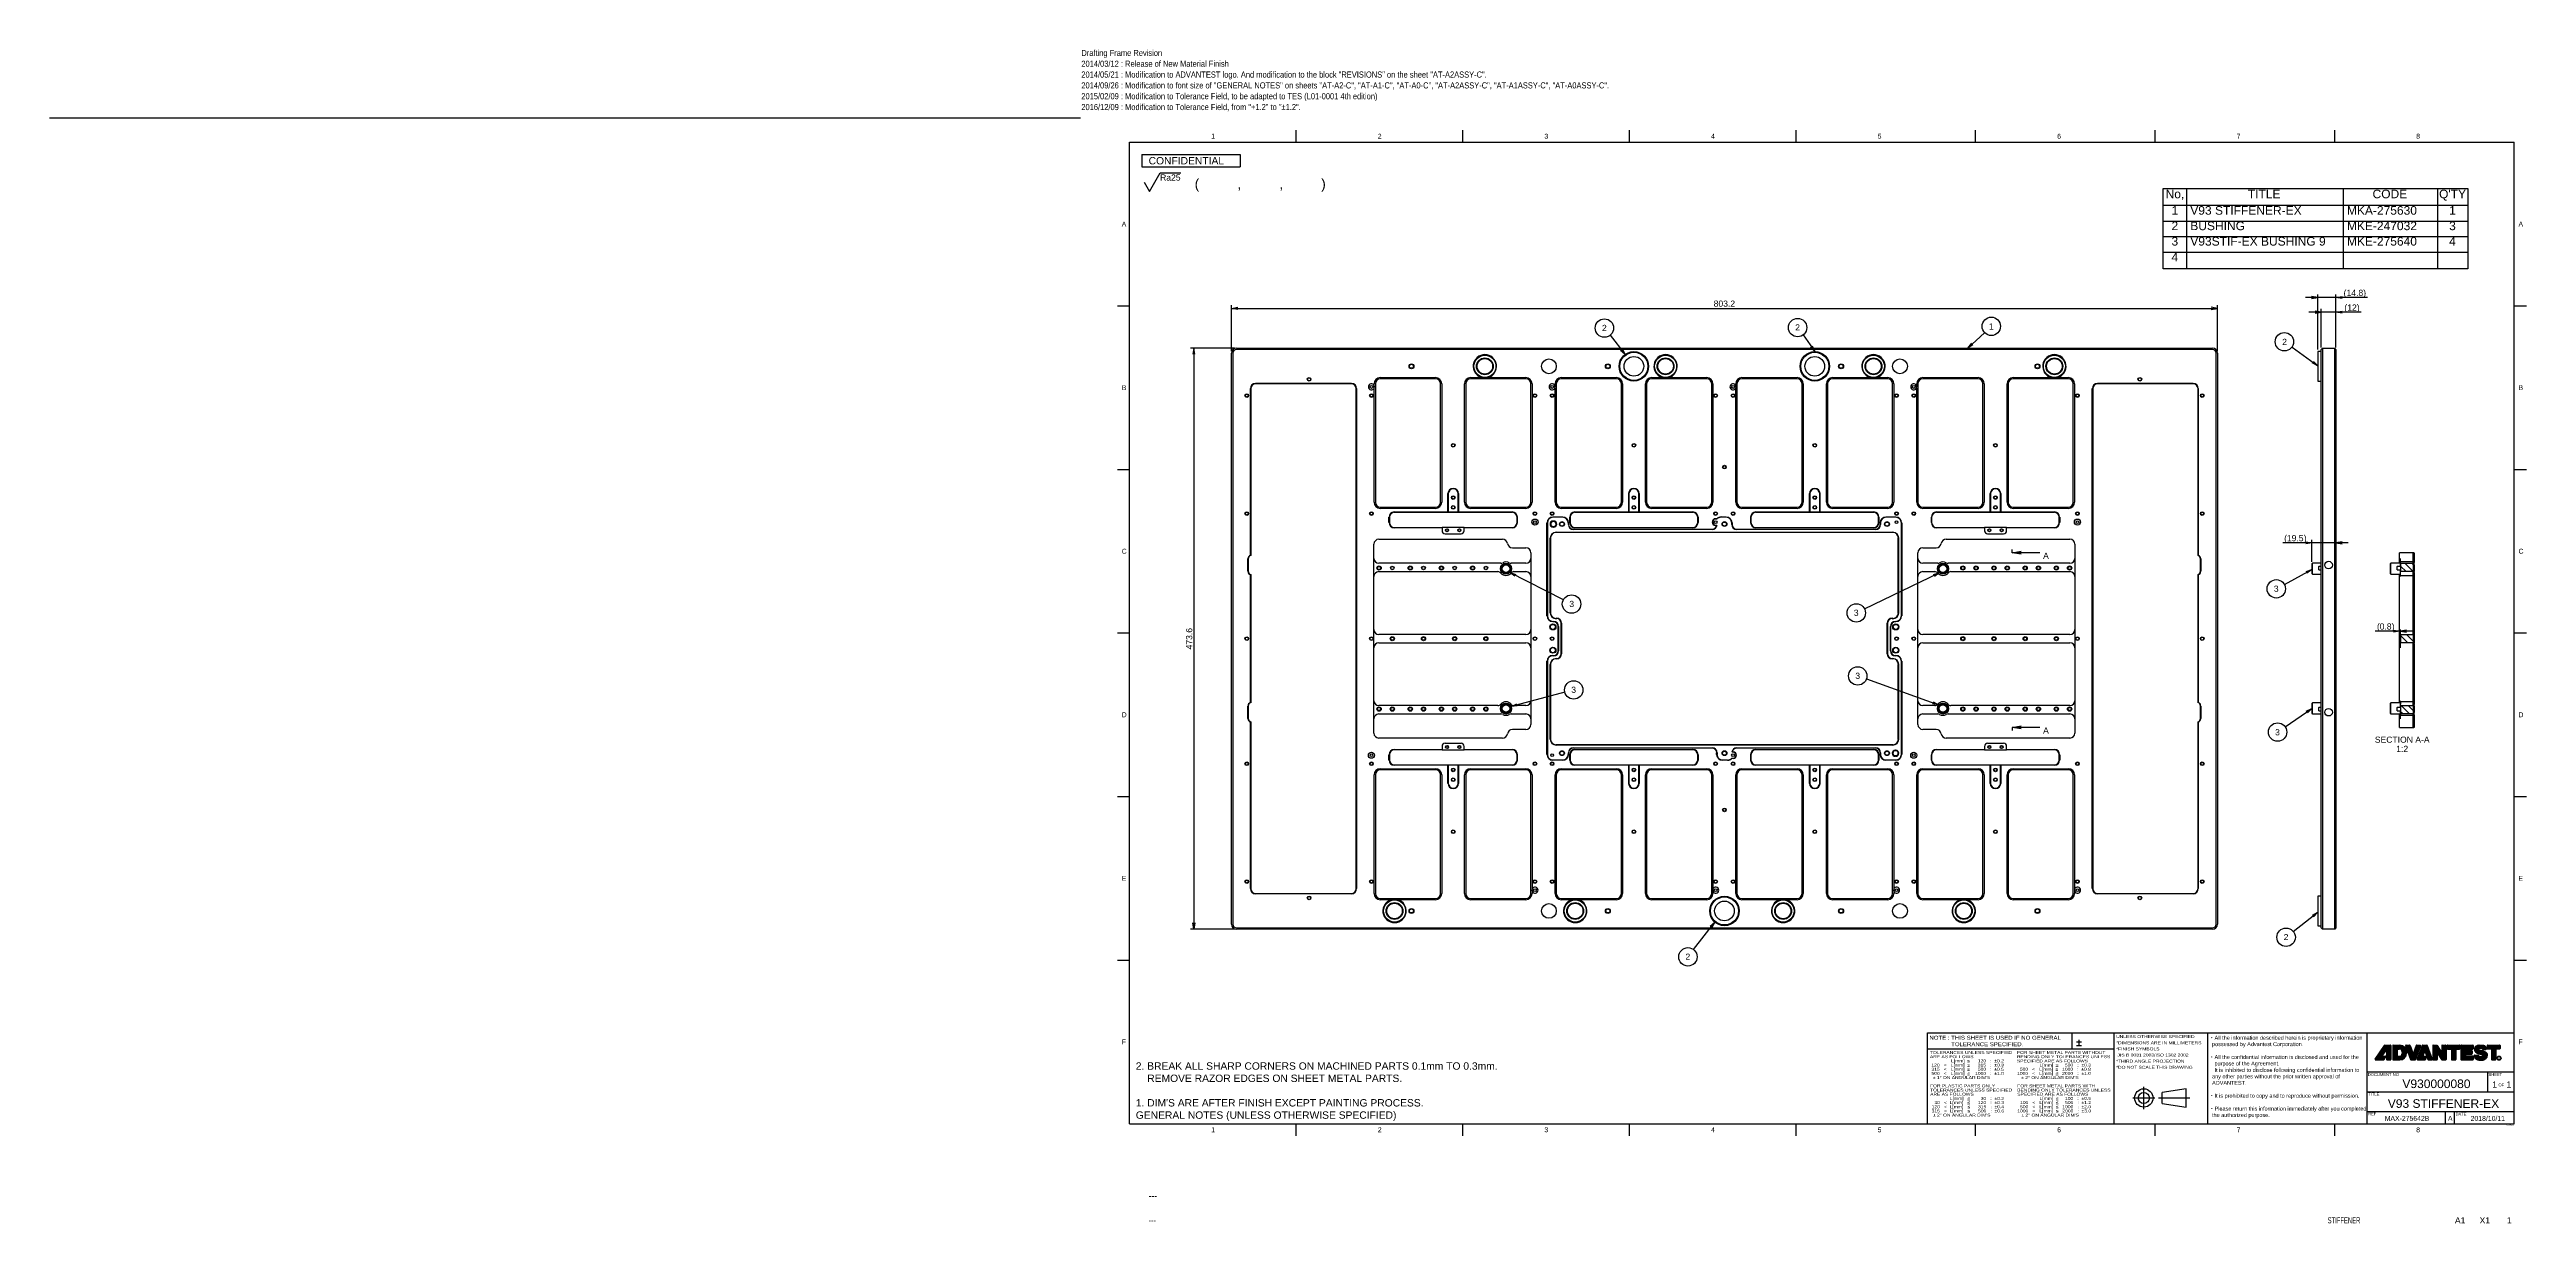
# Model space of a CAD drawing. Extents: x -420 to 589, y -31 to 448.
import ezdxf
from ezdxf.enums import TextEntityAlignment as Align
from ezdxf.lldxf.tags import DXFTag

# ---------------------------------------------------------------- set-up
doc = ezdxf.new("R2010")
doc.units = 0
doc.layers.get('0').update_dxf_attribs({"linetype": 'CONTINUOUS'})
for name, color, linetype in [('100', 7, 'CONTINUOUS'), ('DEFAULT', 7, 'CONTINUOUS'), ('LAYER0$C$L0', 7, 'CONTINUOUS'), ('LAYER0$C$L0$B', 7, 'CONTINUOUS'), ('LAYER1$C$L1', 7, 'CONTINUOUS'), ('LAYER100$C$L100', 7, 'CONTINUOUS'), ('MKA-275630B', 7, 'CONTINUOUS'), ('MKE-247032A', 7, 'CONTINUOUS'), ('MKE-275640A', 7, 'CONTINUOUS'), ('PIN_JIS_B_1354_A', 7, 'CONTINUOUS'), ('ﾃﾞﾌｫﾙﾄ', 7, 'CONTINUOUS')]:
    doc.layers.add(name, color=color, linetype=linetype)
doc.styles.add('SEACAD_ARIAL_TTF', font='')
doc.styles.get('SEACAD_ARIAL_TTF').set_extended_font_data('arial.ttf')
tags = doc.linetypes.add('CENTER2', pattern=[28.575, 19.05, -3.175, 3.175, -3.175]).pattern_tags.tags
tags[10:11] = [DXFTag(74, 4), DXFTag(75, 0), DXFTag(340, '0'), DXFTag(46, 0.0), DXFTag(50, 0.0), DXFTag(44, 0.0), DXFTag(45, 0.0)]
tags[8:9] = [DXFTag(74, 4), DXFTag(75, 0), DXFTag(340, '0'), DXFTag(46, 0.0), DXFTag(50, 0.0), DXFTag(44, 0.0), DXFTag(45, 0.0)]
tags[6:7] = [DXFTag(74, 4), DXFTag(75, 0), DXFTag(340, '0'), DXFTag(46, 0.0), DXFTag(50, 0.0), DXFTag(44, 0.0), DXFTag(45, 0.0)]
tags[4:5] = [DXFTag(74, 4), DXFTag(75, 0), DXFTag(340, '0'), DXFTag(46, 0.0), DXFTag(50, 0.0), DXFTag(44, 0.0), DXFTag(45, 0.0)]
doc.dimstyles.new('JIS', dxfattribs={"dimtxt": 2.5, "dimasz": 2.5, "dimexe": 1.25, "dimexo": 0.75, "dimgap": 1.25, "dimtad": 1, "dimlfac": 2, "dimtxsty": 'SEACAD_ARIAL_TTF', "dimsah": 1, "dimcen": 1.25, "dimazin": 3, "dimtfac": 1, "dimtmove": 0, "dimatfit": 3, "dimtolj": 1})

# ---------------------------------------------------------------- blocks, each defined once
blk = doc.blocks.new('SE')
at = {"color": 7, "linetype": 'CONTINUOUS'}
for p, q in [((441, 384.4), (565.1, 384.4)), ((450.5, 391.2), (450.5, 384.4)), ((450.5, 384.4), (450.5, 377.9)), ((514.4, 391.2), (514.4, 384.4)), ((514.4, 384.4), (514.4, 377.9)), ((552.7, 391.2), (552.7, 384.4)), ((552.7, 384.4), (552.7, 377.9)), ((441, 377.9), (565.1, 377.9)), ((450.5, 377.9), (450.5, 371.6)), ((514.4, 377.9), (514.4, 371.6)), ((552.7, 377.9), (552.7, 371.6)), ((441, 371.6), (565.1, 371.6)), ((441, 365.2), (565.1, 365.2)), ((450.5, 371.6), (450.5, 365.2)), ((450.5, 365.2), (450.5, 358.5)), ((514.4, 371.6), (514.4, 365.2)), ((514.4, 365.2), (514.4, 358.5)), ((552.7, 371.6), (552.7, 365.2)), ((552.7, 365.2), (552.7, 358.5))]:
    blk.add_line(p, q, dxfattribs=at)
blk.add_lwpolyline([(441, 358.5), (441, 391.2), (565.1, 391.2), (565.1, 358.5), (441, 358.5)], dxfattribs=at)
at = {"color": 7, "linetype": 'CONTINUOUS', "style": 'SEACAD_ARIAL_TTF'}
for s, p in [('No,', (442, 390.7)), ('1', (444.4, 384)), (' V93 STIFFENER-EX', (450.7, 384)), ('TITLE', (475.5, 390.7)), (' MKA-275630', (514.5, 384)), ('CODE', (526.3, 390.7)), ("Q'TY", (553.4, 390.7)), ('1', (557.5, 384)), ('2', (444.4, 377.7)), (' BUSHING', (450.7, 377.7)), (' MKE-247032', (514.5, 377.7)), ('3', (557.5, 377.7)), ('4', (444.4, 365)), ('3', (444.4, 371.4)), (' V93STIF-EX BUSHING 9', (450.7, 371.4)), (' MKE-275640', (514.5, 371.4)), ('4', (557.5, 371.4))]:
    blk.add_text(s, height=3.5, dxfattribs=at).set_placement(p, align=Align.TOP_LEFT)
blk = doc.blocks.new('SEANNOT_GROUP')
at = {"layer": 'DEFAULT', "color": 7, "linetype": 'CONTINUOUS'}
for points in [[(368.2, 332.4), (361.4, 326.1)], [(363.5, 327.5), (361.4, 326.1), (363, 328.1)]]:
    blk.add_lwpolyline(points, dxfattribs=at)
blk.add_circle((371, 335), 3.75, dxfattribs=at)
at = {"layer": 'DEFAULT', "color": 7, "linetype": 'CONTINUOUS', "style": 'SEACAD_ARIAL_TTF'}
blk.add_text('1', height=2.5, dxfattribs=at).set_placement((370, 336.2), align=Align.TOP_LEFT)
blk = doc.blocks.new('SEANNOT_GROUP1')
at = {"layer": 'DEFAULT', "color": 7, "linetype": 'CONTINUOUS'}
for points in [[(294.3, 331.5), (299.1, 324.7)], [(298, 327), (299.1, 324.7), (297.3, 326.5)]]:
    blk.add_lwpolyline(points, dxfattribs=at)
blk.add_circle((292.1, 334.5), 3.75, dxfattribs=at)
at = {"layer": 'DEFAULT', "color": 7, "linetype": 'CONTINUOUS', "style": 'SEACAD_ARIAL_TTF'}
blk.add_text('2', height=2.5, dxfattribs=at).set_placement((291.1, 335.8), align=Align.TOP_LEFT)
blk = doc.blocks.new('SEANNOT_GROUP2')
at = {"layer": 'DEFAULT', "color": 7, "linetype": 'CONTINUOUS'}
for points in [[(215.7, 331.4), (221.9, 323.5)], [(220.6, 325.8), (221.9, 323.5), (220, 325.2)]]:
    blk.add_lwpolyline(points, dxfattribs=at)
blk.add_circle((213.4, 334.3), 3.75, dxfattribs=at)
at = {"layer": 'DEFAULT', "color": 7, "linetype": 'CONTINUOUS', "style": 'SEACAD_ARIAL_TTF'}
blk.add_text('2', height=2.5, dxfattribs=at).set_placement((212.4, 335.6), align=Align.TOP_LEFT)
blk = doc.blocks.new('SEANNOT_GROUP3')
at = {"layer": 'DEFAULT', "color": 7, "linetype": 'CONTINUOUS'}
for points in [[(249.7, 81), (258.4, 92.2)], [(256.5, 90.5), (258.4, 92.2), (257.2, 89.9)]]:
    blk.add_lwpolyline(points, dxfattribs=at)
blk.add_circle((247.4, 78), 3.75, dxfattribs=at)
at = {"layer": 'DEFAULT', "color": 7, "linetype": 'CONTINUOUS', "style": 'SEACAD_ARIAL_TTF'}
blk.add_text('2', height=2.5, dxfattribs=at).set_placement((246.4, 79.3), align=Align.TOP_LEFT)
blk = doc.blocks.new('SEANNOT_GROUP4')
at = {"layer": 'DEFAULT', "color": 7, "linetype": 'CONTINUOUS'}
for points in [[(490.4, 229.8), (501.6, 235.9)], [(499.2, 235.1), (501.6, 235.9), (499.6, 234.4)]]:
    blk.add_lwpolyline(points, dxfattribs=at)
blk.add_circle((487.1, 228), 3.75, dxfattribs=at)
at = {"layer": 'DEFAULT', "color": 7, "linetype": 'CONTINUOUS', "style": 'SEACAD_ARIAL_TTF'}
blk.add_text('3', height=2.5, dxfattribs=at).set_placement((486.1, 229.3), align=Align.TOP_LEFT)
blk = doc.blocks.new('SEANNOT_GROUP5')
at = {"layer": 'DEFAULT', "color": 7, "linetype": 'CONTINUOUS'}
for points in [[(490.7, 171.7), (501.6, 179.2)], [(499.3, 178.1), (501.6, 179.2), (499.8, 177.5)]]:
    blk.add_lwpolyline(points, dxfattribs=at)
blk.add_circle((487.6, 169.6), 3.75, dxfattribs=at)
at = {"layer": 'DEFAULT', "color": 7, "linetype": 'CONTINUOUS', "style": 'SEACAD_ARIAL_TTF'}
blk.add_text('3', height=2.5, dxfattribs=at).set_placement((486.6, 170.8), align=Align.TOP_LEFT)
blk = doc.blocks.new('SEANNOT_GROUP6')
at = {"layer": 'DEFAULT', "color": 7, "linetype": 'CONTINUOUS'}
for points in [[(196.7, 223.5), (174.9, 234.6)], [(176.9, 233.1), (174.9, 234.6), (177.3, 233.9)]]:
    blk.add_lwpolyline(points, dxfattribs=at)
blk.add_circle((200, 221.8), 3.75, dxfattribs=at)
at = {"layer": 'DEFAULT', "color": 7, "linetype": 'CONTINUOUS', "style": 'SEACAD_ARIAL_TTF'}
blk.add_text('3', height=2.5, dxfattribs=at).set_placement((199.1, 223.1), align=Align.TOP_LEFT)
blk = doc.blocks.new('SEANNOT_GROUP7')
at = {"layer": 'DEFAULT', "color": 7, "linetype": 'CONTINUOUS'}
for points in [[(197.3, 185.9), (175.4, 180.1)], [(177.9, 180.3), (175.4, 180.1), (177.7, 181.1)]]:
    blk.add_lwpolyline(points, dxfattribs=at)
blk.add_circle((200.9, 186.8), 3.75, dxfattribs=at)
at = {"layer": 'DEFAULT', "color": 7, "linetype": 'CONTINUOUS', "style": 'SEACAD_ARIAL_TTF'}
blk.add_text('3', height=2.5, dxfattribs=at).set_placement((199.9, 188.1), align=Align.TOP_LEFT)
blk = doc.blocks.new('SEANNOT_GROUP8')
at = {"layer": 'DEFAULT', "color": 7, "linetype": 'CONTINUOUS'}
for points in [[(319.3, 219.8), (349.8, 234.5)], [(347.4, 233.8), (349.8, 234.5), (347.8, 233)]]:
    blk.add_lwpolyline(points, dxfattribs=at)
blk.add_circle((316, 218.2), 3.75, dxfattribs=at)
at = {"layer": 'DEFAULT', "color": 7, "linetype": 'CONTINUOUS', "style": 'SEACAD_ARIAL_TTF'}
blk.add_text('3', height=2.5, dxfattribs=at).set_placement((315, 219.5), align=Align.TOP_LEFT)
blk = doc.blocks.new('SEANNOT_GROUP9')
at = {"layer": 'DEFAULT', "color": 7, "linetype": 'CONTINUOUS'}
for points in [[(320.2, 191.3), (349.5, 180.7)], [(347.3, 181.9), (349.5, 180.7), (347, 181.1)]]:
    blk.add_lwpolyline(points, dxfattribs=at)
blk.add_circle((316.6, 192.5), 3.75, dxfattribs=at)
at = {"layer": 'DEFAULT', "color": 7, "linetype": 'CONTINUOUS', "style": 'SEACAD_ARIAL_TTF'}
blk.add_text('3', height=2.5, dxfattribs=at).set_placement((315.6, 193.8), align=Align.TOP_LEFT)
blk = doc.blocks.new('SEANNOT_GROUP10')
at = {"layer": 'DEFAULT', "color": 7, "linetype": 'CONTINUOUS'}
for points in [[(493.5, 326.5), (504, 318.9)], [(502.2, 320.7), (504, 318.9), (501.7, 320.1)]]:
    blk.add_lwpolyline(points, dxfattribs=at)
blk.add_circle((490.4, 328.7), 3.75, dxfattribs=at)
at = {"layer": 'DEFAULT', "color": 7, "linetype": 'CONTINUOUS', "style": 'SEACAD_ARIAL_TTF'}
blk.add_text('2', height=2.5, dxfattribs=at).set_placement((489.5, 329.9), align=Align.TOP_LEFT)
blk = doc.blocks.new('SEANNOT_GROUP11')
at = {"layer": 'DEFAULT', "color": 7, "linetype": 'CONTINUOUS'}
for points in [[(494, 88.3), (504, 96.2)], [(501.8, 95), (504, 96.2), (502.3, 94.3)]]:
    blk.add_lwpolyline(points, dxfattribs=at)
blk.add_circle((491.1, 86), 3.75, dxfattribs=at)
at = {"layer": 'DEFAULT', "color": 7, "linetype": 'CONTINUOUS', "style": 'SEACAD_ARIAL_TTF'}
blk.add_text('2', height=2.5, dxfattribs=at).set_placement((490.1, 87.3), align=Align.TOP_LEFT)
blk = doc.blocks.new('SE1')
at = {"layer": 'MKA-275630B', "color": 7, "linetype": 'CONTINUOUS'}
for p, q in [((61.5, 91.3), (61.5, 324.1)), ((62, 324.1), (62, 91.3)), ((63.5, 326.1), (461.1, 326.1)), ((461.1, 325.6), (63.5, 325.6)), ((462.6, 91.3), (462.6, 324.1)), ((463.1, 324.1), (463.1, 91.3)), ((122.1, 314.1), (144.6, 314.1)), ((144.6, 313.6), (122.1, 313.6)), ((158.9, 314.1), (163.4, 314.1)), ((181.4, 313.6), (158.9, 313.6)), ((166, 314.1), (181.4, 314.1)), ((195.8, 314.1), (218.3, 314.1)), ((218.3, 313.6), (195.8, 313.6)), ((232.6, 314.1), (237.1, 314.1)), ((255.1, 313.6), (232.6, 313.6)), ((239.6, 314.1), (255.1, 314.1)), ((269.4, 314.1), (291.9, 314.1)), ((291.9, 313.6), (269.4, 313.6)), ((306.3, 314.1), (321.7, 314.1)), ((328.8, 313.6), (306.3, 313.6)), ((324.3, 314.1), (328.8, 314.1)), ((343.1, 314.1), (365.6, 314.1)), ((365.6, 313.6), (343.1, 313.6)), ((379.9, 314.1), (395.4, 314.1)), ((402.4, 313.6), (379.9, 313.6)), ((397.9, 314.1), (402.4, 314.1)), ((69.2, 241.7), (69.2, 309.6)), ((69.3, 309.6), (69.3, 241.6)), ((71.3, 311.8), (110.3, 311.8)), ((110.3, 311.6), (71.3, 311.6)), ((112.3, 105.8), (112.3, 309.6)), ((112.4, 309.6), (112.4, 105.8)), ((119.6, 310.8), (119.6, 311.6)), ((119.6, 263.3), (119.6, 309.8)), ((120.1, 311.6), (120.1, 263.3)), ((146.6, 263.3), (146.6, 311.6)), ((147.1, 311.6), (147.1, 263.3)), ((156.4, 263.3), (156.4, 311.6)), ((156.9, 311.6), (156.9, 263.3)), ((183.4, 263.3), (183.4, 311.6)), ((183.9, 311.6), (183.9, 263.3)), ((193.3, 310.8), (193.3, 311.6)), ((193.3, 263.3), (193.3, 309.8)), ((193.8, 311.6), (193.8, 263.3)), ((220.3, 263.3), (220.3, 311.6)), ((220.8, 311.6), (220.8, 263.3)), ((230.1, 263.3), (230.1, 311.6)), ((230.6, 311.6), (230.6, 263.3)), ((257.1, 263.3), (257.1, 311.6)), ((257.6, 311.6), (257.6, 263.3)), ((266.9, 310.8), (266.9, 311.6)), ((266.9, 263.3), (266.9, 309.8)), ((267.4, 311.6), (267.4, 263.3)), ((293.9, 263.3), (293.9, 311.6)), ((294.4, 311.6), (294.4, 263.3)), ((303.8, 263.3), (303.8, 311.6)), ((304.3, 311.6), (304.3, 263.3)), ((330.8, 263.3), (330.8, 311.6)), ((331.3, 311.6), (331.3, 263.3)), ((340.6, 310.8), (340.6, 311.6)), ((340.6, 263.3), (340.6, 309.8)), ((341.1, 311.6), (341.1, 263.3)), ((367.6, 263.3), (367.6, 311.6)), ((368.1, 311.6), (368.1, 263.3)), ((377.4, 263.3), (377.4, 311.6)), ((377.9, 311.6), (377.9, 263.3)), ((404.4, 263.3), (404.4, 311.6)), ((404.9, 311.6), (404.9, 263.3)), ((412.1, 105.8), (412.1, 309.6)), ((412.3, 309.6), (412.3, 105.8)), ((414.3, 311.8), (453.2, 311.8)), ((453.2, 311.6), (414.3, 311.6)), ((455.2, 241.6), (455.2, 309.6)), ((455.3, 309.6), (455.3, 241.7)), ((149.6, 259.3), (149.6, 266.8)), ((149.8, 266.8), (149.8, 259.3)), ((153.8, 259.3), (153.8, 266.8)), ((153.9, 266.8), (153.9, 259.3)), ((223.3, 259.3), (223.3, 266.8)), ((223.4, 266.8), (223.4, 259.3)), ((227.4, 259.3), (227.4, 266.8)), ((227.6, 266.8), (227.6, 259.3)), ((297, 259.3), (297, 266.8)), ((297.1, 266.8), (297.1, 259.3)), ((301.1, 259.3), (301.1, 266.8)), ((301.2, 266.8), (301.2, 259.3)), ((370.6, 259.3), (370.6, 266.8)), ((370.7, 266.8), (370.7, 259.3)), ((374.7, 259.3), (374.7, 266.8)), ((374.9, 266.8), (374.9, 259.3)), ((122.1, 261.3), (144.6, 261.3)), ((144.6, 260.8), (122.1, 260.8)), ((125.6, 255), (125.6, 257.2)), ((125.8, 257.2), (125.8, 255)), ((127.8, 259.3), (149.6, 259.3)), ((149.6, 259.2), (127.8, 259.2)), ((127.8, 253), (147.3, 253)), ((147.3, 252.9), (127.8, 252.9)), ((147.3, 253), (147.3, 252.9)), ((156.3, 253), (147.3, 253)), ((147.3, 252.9), (147.3, 251.7)), ((149.6, 259.3), (149.6, 259.2)), ((149.8, 259.3), (149.6, 259.3)), ((149.8, 259.3), (149.6, 259.2)), ((153.9, 259.2), (149.6, 259.2)), ((149.8, 259.3), (153.8, 259.3)), ((153.9, 259.3), (153.8, 259.3)), ((153.9, 259.2), (153.8, 259.3)), ((153.9, 259.3), (175.8, 259.3)), ((153.9, 259.2), (153.9, 259.3)), ((175.8, 259.2), (153.9, 259.2)), ((156.3, 253), (175.8, 253)), ((156.3, 252.9), (156.3, 253)), ((175.8, 252.9), (156.3, 252.9)), ((156.3, 251.7), (156.3, 252.9)), ((158.9, 261.3), (181.4, 261.3)), ((181.4, 260.8), (158.9, 260.8)), ((177.8, 255), (177.8, 257.2)), ((177.9, 257.2), (177.9, 255)), ((190, 217), (190, 254.9)), ((190.2, 254.9), (190.2, 217)), ((192.4, 257.3), (196.4, 257.3)), ((196.4, 257.2), (192.4, 257.2)), ((192.5, 255.7), (192.7, 255.7)), ((192.7, 255.4), (192.5, 255.4)), ((192.5, 253.4), (192.7, 253.4)), ((192.7, 253.2), (192.5, 253.2)), ((195.8, 261.3), (218.3, 261.3)), ((218.3, 260.8), (195.8, 260.8)), ((198.7, 254.2), (198.7, 254.9)), ((198.8, 254.9), (198.8, 254.2)), ((199.3, 255), (199.3, 257.2)), ((199.4, 257.2), (199.4, 255)), ((200.7, 252.3), (257.3, 252.3)), ((201.4, 259.3), (223.3, 259.3)), ((223.3, 259.2), (201.4, 259.2)), ((201.4, 253), (249.4, 253)), ((249.4, 252.9), (201.4, 252.9)), ((223.3, 259.3), (223.3, 259.2)), ((223.4, 259.3), (223.3, 259.3)), ((223.4, 259.3), (223.3, 259.2)), ((227.6, 259.2), (223.3, 259.2)), ((223.4, 259.3), (227.4, 259.3)), ((227.6, 259.3), (227.4, 259.3)), ((227.6, 259.2), (227.4, 259.3)), ((227.6, 259.3), (249.4, 259.3)), ((227.6, 259.2), (227.6, 259.3)), ((249.4, 259.2), (227.6, 259.2)), ((232.6, 261.3), (255.1, 261.3)), ((255.1, 260.8), (232.6, 260.8)), ((251.4, 255), (251.4, 257.2)), ((251.6, 257.2), (251.6, 255)), ((258.7, 256.6), (259.2, 256.6)), ((259.3, 256.5), (258.7, 256.5)), ((258.7, 254), (259.2, 254)), ((259.1, 253.8), (258.7, 253.8)), ((259.2, 254), (259.1, 253.8)), ((259.2, 256.6), (259.3, 256.5)), ((260.9, 257.3), (263, 257.3)), ((263, 257.2), (260.9, 257.2)), ((265.3, 254.2), (265.3, 254.9)), ((265.4, 254.9), (265.4, 254.2)), ((267.3, 252.3), (323.9, 252.3)), ((269.4, 261.3), (291.9, 261.3)), ((291.9, 260.8), (269.4, 260.8)), ((273, 255), (273, 257.2)), ((273.1, 257.2), (273.1, 255)), ((275.1, 259.3), (297, 259.3)), ((297, 259.2), (275.1, 259.2)), ((275.1, 253), (323.1, 253)), ((323.1, 252.9), (275.1, 252.9)), ((297, 259.3), (297, 259.2)), ((297.1, 259.3), (297, 259.3)), ((297.1, 259.3), (297, 259.2)), ((301.2, 259.2), (297, 259.2)), ((297.1, 259.3), (301.1, 259.3)), ((301.2, 259.3), (301.1, 259.3)), ((301.2, 259.2), (301.1, 259.3)), ((301.2, 259.3), (323.1, 259.3)), ((301.2, 259.2), (301.2, 259.3)), ((323.1, 259.2), (301.2, 259.2)), ((306.3, 261.3), (328.8, 261.3)), ((328.8, 260.8), (306.3, 260.8)), ((325.1, 255), (325.1, 257.2)), ((325.2, 257.2), (325.2, 255)), ((325.7, 254.2), (325.7, 254.9)), ((325.9, 254.9), (325.9, 254.2)), ((328.1, 257.3), (332.1, 257.3)), ((332.1, 257.2), (328.1, 257.2)), ((334.4, 217), (334.4, 254.9)), ((334.5, 254.9), (334.5, 217)), ((343.1, 261.3), (365.6, 261.3)), ((365.6, 260.8), (343.1, 260.8)), ((346.6, 255), (346.6, 257.2)), ((346.7, 257.2), (346.7, 255)), ((348.7, 259.3), (370.6, 259.3)), ((370.6, 259.2), (348.7, 259.2)), ((348.7, 253), (368.2, 253)), ((368.2, 252.9), (348.7, 252.9)), ((368.2, 253), (368.2, 252.9)), ((377.2, 253), (368.2, 253)), ((368.2, 252.9), (368.2, 251.7)), ((370.6, 259.3), (370.6, 259.2)), ((370.7, 259.3), (370.6, 259.3)), ((370.7, 259.3), (370.6, 259.2)), ((374.9, 259.2), (370.6, 259.2)), ((370.7, 259.3), (374.7, 259.3)), ((374.9, 259.3), (374.7, 259.3)), ((374.9, 259.2), (374.7, 259.3)), ((374.9, 259.3), (396.7, 259.3)), ((374.9, 259.2), (374.9, 259.3)), ((396.7, 259.2), (374.9, 259.2)), ((377.2, 253), (396.7, 253)), ((377.2, 252.9), (377.2, 253)), ((396.7, 252.9), (377.2, 252.9)), ((377.2, 251.7), (377.2, 252.9)), ((379.9, 261.3), (402.4, 261.3)), ((402.4, 260.8), (379.9, 260.8)), ((398.7, 255), (398.7, 257.2)), ((398.9, 257.2), (398.9, 255)), ((119.5, 169.2), (119.5, 246.2)), ((121.5, 248.2), (171.9, 248.2)), ((148.5, 250.4), (155, 250.4)), ((175.9, 244.7), (181.4, 244.7)), ((183.4, 242.7), (183.4, 172.7)), ((191.3, 218.2), (191.3, 248.7)), ((191.4, 248.7), (191.4, 218.2)), ((193.7, 251.1), (330.9, 251.1)), ((330.9, 251), (193.7, 251)), ((257.3, 252.2), (200.7, 252.2)), ((323.9, 252.2), (267.3, 252.2)), ((333.1, 218.2), (333.1, 248.7)), ((333.2, 248.7), (333.2, 218.2)), ((341.1, 172.7), (341.1, 242.7)), ((343.1, 244.7), (348.6, 244.7)), ((352.6, 248.2), (403, 248.2)), ((369.5, 250.4), (376, 250.4)), ((405, 246.2), (405, 169.2)), ((68.2, 235.2), (68.2, 240.2)), ((68.3, 240.2), (68.3, 235.2)), ((69.3, 241.6), (69.2, 241.7)), ((69.3, 233.8), (69.2, 233.7)), ((69.2, 181.7), (69.2, 233.7)), ((69.3, 233.8), (69.3, 181.6)), ((171.2, 238.4), (121.5, 238.4)), ((121.5, 235), (170, 235)), ((181.4, 238.4), (175.4, 238.4)), ((176.5, 235), (181.4, 235)), ((349.2, 238.4), (343.1, 238.4)), ((343.1, 235), (348, 235)), ((403, 238.4), (353.4, 238.4)), ((354.5, 235), (403, 235)), ((455.3, 241.7), (455.2, 241.6)), ((455.2, 181.6), (455.2, 233.8)), ((455.3, 233.7), (455.2, 233.8)), ((455.3, 233.7), (455.3, 181.7)), ((456.2, 235.2), (456.2, 240.2)), ((456.3, 240.2), (456.3, 235.2)), ((192.4, 214.7), (192.7, 214.7)), ((192.7, 214.6), (192.4, 214.6)), ((193.7, 216), (193.9, 216)), ((193.9, 215.8), (193.7, 215.8)), ((194.5, 202.7), (194.5, 212.7)), ((194.7, 212.7), (194.7, 202.7)), ((195.8, 201.5), (195.8, 214)), ((195.9, 214), (195.9, 201.5)), ((328.6, 201.5), (328.6, 214)), ((328.7, 214), (328.7, 201.5)), ((329.9, 202.7), (329.9, 212.7)), ((330, 212.7), (330, 202.7)), ((330.6, 216), (330.9, 216)), ((330.9, 215.8), (330.6, 215.8)), ((331.9, 214.7), (332.1, 214.7)), ((332.1, 214.6), (331.9, 214.6)), ((181.4, 209.4), (121.5, 209.4)), ((121.5, 206), (181.4, 206)), ((403, 209.4), (343.1, 209.4)), ((343.1, 206), (403, 206)), ((190, 160.5), (190, 198.5)), ((190.2, 198.5), (190.2, 160.5)), ((191.3, 166.7), (191.3, 197.2)), ((191.4, 197.2), (191.4, 166.7)), ((192.4, 200.8), (192.7, 200.8)), ((192.7, 200.7), (192.4, 200.7)), ((193.7, 199.6), (193.9, 199.6)), ((193.9, 199.5), (193.7, 199.5)), ((330.6, 199.6), (330.9, 199.6)), ((330.9, 199.5), (330.6, 199.5)), ((331.9, 200.8), (332.1, 200.8)), ((332.1, 200.7), (331.9, 200.7)), ((333.1, 166.7), (333.1, 197.2)), ((333.2, 197.2), (333.2, 166.7)), ((334.4, 160.5), (334.4, 198.5)), ((334.5, 198.5), (334.5, 160.5)), ((69.3, 181.6), (69.2, 181.7)), ((455.3, 181.7), (455.2, 181.6)), ((68.2, 175.2), (68.2, 180.2)), ((68.3, 180.2), (68.3, 175.2)), ((69.2, 173.7), (69.3, 173.8)), ((69.2, 105.8), (69.2, 173.7)), ((69.3, 173.8), (69.3, 105.8)), ((170, 180.4), (121.5, 180.4)), ((121.5, 177), (171.2, 177)), ((175.4, 177), (181.4, 177)), ((181.4, 180.4), (176.5, 180.4)), ((348, 180.4), (343.1, 180.4)), ((343.1, 177), (349.2, 177)), ((353.4, 177), (403, 177)), ((403, 180.4), (354.5, 180.4)), ((455.2, 105.8), (455.2, 173.8)), ((455.2, 173.8), (455.3, 173.7)), ((455.3, 173.7), (455.3, 105.8)), ((456.2, 175.2), (456.2, 180.2)), ((456.3, 180.2), (456.3, 175.2)), ((171.9, 167.2), (121.5, 167.2)), ((127.8, 162.5), (147.3, 162.5)), ((147.3, 162.4), (127.8, 162.4)), ((147.3, 163.8), (147.3, 162.5)), ((147.3, 162.5), (147.3, 162.4)), ((147.3, 162.4), (156.3, 162.4)), ((155, 165), (148.5, 165)), ((156.3, 162.5), (156.3, 163.8)), ((156.3, 162.5), (175.8, 162.5)), ((156.3, 162.4), (156.3, 162.5)), ((175.8, 162.4), (156.3, 162.4)), ((181.4, 170.7), (175.9, 170.7)), ((193.7, 164.5), (330.9, 164.5)), ((330.9, 164.3), (193.7, 164.3)), ((200.7, 163.2), (257.3, 163.2)), ((257.3, 163.1), (200.7, 163.1)), ((201.4, 162.5), (249.4, 162.5)), ((249.4, 162.4), (201.4, 162.4)), ((265.4, 161.6), (265.3, 161.5)), ((265.8, 161.5), (265.3, 161.5)), ((265.4, 161.6), (265.8, 161.6)), ((267.3, 163.2), (323.9, 163.2)), ((323.9, 163.1), (267.3, 163.1)), ((275.1, 162.5), (323.1, 162.5)), ((323.1, 162.4), (275.1, 162.4)), ((331.9, 162.3), (332.1, 162.3)), ((332.1, 162), (331.9, 162)), ((348.6, 170.7), (343.1, 170.7)), ((348.7, 162.5), (368.2, 162.5)), ((368.2, 162.4), (348.7, 162.4)), ((403, 167.2), (352.6, 167.2)), ((368.2, 163.8), (368.2, 162.5)), ((368.2, 162.5), (368.2, 162.4)), ((368.2, 162.4), (377.2, 162.4)), ((376, 165), (369.5, 165)), ((377.2, 162.5), (377.2, 163.8)), ((377.2, 162.5), (396.7, 162.5)), ((377.2, 162.4), (377.2, 162.5)), ((396.7, 162.4), (377.2, 162.4)), ((119.6, 103.8), (119.6, 152.2)), ((120.1, 152.2), (120.1, 103.8)), ((122.1, 154.7), (144.6, 154.7)), ((144.6, 154.2), (122.1, 154.2)), ((125.6, 158.2), (125.6, 160.4)), ((125.8, 160.4), (125.8, 158.2)), ((127.8, 156.2), (149.6, 156.2)), ((149.6, 156.1), (127.8, 156.1)), ((146.6, 103.8), (146.6, 152.2)), ((147.1, 152.2), (147.1, 103.8)), ((149.6, 156.2), (153.9, 156.2)), ((149.6, 156.2), (149.6, 156.1)), ((149.6, 156.2), (149.8, 156.1)), ((149.6, 148.7), (149.6, 156.1)), ((149.6, 156.1), (149.8, 156.1)), ((153.8, 156.1), (149.8, 156.1)), ((149.8, 156.1), (149.8, 148.7)), ((153.8, 156.1), (153.9, 156.2)), ((153.8, 148.7), (153.8, 156.1)), ((153.8, 156.1), (153.9, 156.1)), ((153.9, 156.2), (175.8, 156.2)), ((153.9, 156.1), (153.9, 156.2)), ((153.9, 156.1), (153.9, 148.7)), ((175.8, 156.1), (153.9, 156.1)), ((156.4, 103.8), (156.4, 152.2)), ((156.9, 152.2), (156.9, 103.8)), ((158.9, 154.7), (181.4, 154.7)), ((181.4, 154.2), (158.9, 154.2)), ((177.8, 158.2), (177.8, 160.4)), ((177.9, 160.4), (177.9, 158.2)), ((183.4, 103.8), (183.4, 152.2)), ((183.9, 152.2), (183.9, 105.7)), ((192.4, 158.3), (196.4, 158.3)), ((196.4, 158.1), (192.4, 158.1)), ((193.3, 103.8), (193.3, 152.2)), ((193.8, 152.2), (193.8, 103.8)), ((195.8, 154.7), (218.3, 154.7)), ((218.3, 154.2), (195.8, 154.2)), ((198.7, 160.5), (198.7, 161.2)), ((198.8, 161.2), (198.8, 160.5)), ((199.3, 158.2), (199.3, 160.4)), ((199.4, 160.4), (199.4, 158.2)), ((201.4, 156.2), (223.3, 156.2)), ((223.3, 156.1), (201.4, 156.1)), ((220.3, 103.8), (220.3, 152.2)), ((220.8, 152.2), (220.8, 103.8)), ((223.3, 156.2), (227.6, 156.2)), ((223.3, 156.2), (223.3, 156.1)), ((223.3, 156.2), (223.4, 156.1)), ((223.3, 148.7), (223.3, 156.1)), ((223.3, 156.1), (223.4, 156.1)), ((227.4, 156.1), (223.4, 156.1)), ((223.4, 156.1), (223.4, 148.7)), ((227.4, 156.1), (227.6, 156.2)), ((227.4, 148.7), (227.4, 156.1)), ((227.4, 156.1), (227.6, 156.1)), ((227.6, 156.2), (249.4, 156.2)), ((227.6, 156.1), (227.6, 156.2)), ((249.4, 156.1), (227.6, 156.1)), ((227.6, 156.1), (227.6, 148.7)), ((230.1, 103.8), (230.1, 152.2)), ((230.6, 152.2), (230.6, 103.8)), ((232.6, 154.7), (255.1, 154.7)), ((255.1, 154.2), (232.6, 154.2)), ((251.4, 158.2), (251.4, 160.4)), ((251.6, 160.4), (251.6, 158.2)), ((257.1, 103.8), (257.1, 152.2)), ((257.6, 152.2), (257.6, 105.7)), ((259.1, 160.5), (259.1, 161.2)), ((259.3, 161.2), (259.3, 160.5)), ((261.5, 158.3), (263.6, 158.3)), ((263.6, 158.1), (261.5, 158.1)), ((265.3, 159), (265.8, 159)), ((265.3, 159), (265.3, 158.8)), ((265.8, 158.8), (265.3, 158.8)), ((266.9, 103.8), (266.9, 152.2)), ((267.4, 152.2), (267.4, 103.8)), ((269.4, 154.7), (291.9, 154.7)), ((291.9, 154.2), (269.4, 154.2)), ((273, 158.2), (273, 160.4)), ((273.1, 160.4), (273.1, 158.2)), ((275.1, 156.2), (297, 156.2)), ((297, 156.1), (275.1, 156.1)), ((293.9, 103.8), (293.9, 152.2)), ((294.4, 152.2), (294.4, 103.8)), ((297, 156.2), (301.2, 156.2)), ((297, 156.2), (297, 156.1)), ((297, 156.2), (297.1, 156.1)), ((297, 148.7), (297, 156.1)), ((297, 156.1), (297.1, 156.1)), ((301.1, 156.1), (297.1, 156.1)), ((297.1, 156.1), (297.1, 148.7)), ((301.1, 156.1), (301.2, 156.2)), ((301.1, 148.7), (301.1, 156.1)), ((301.1, 156.1), (301.2, 156.1)), ((301.2, 156.2), (323.1, 156.2)), ((301.2, 156.1), (301.2, 156.2)), ((323.1, 156.1), (301.2, 156.1)), ((301.2, 156.1), (301.2, 148.7)), ((303.8, 103.8), (303.8, 152.2)), ((304.3, 152.2), (304.3, 103.8)), ((306.3, 154.7), (328.8, 154.7)), ((328.8, 154.2), (306.3, 154.2)), ((325.1, 158.2), (325.1, 160.4)), ((325.2, 160.4), (325.2, 158.2)), ((325.7, 160.5), (325.7, 161.2)), ((325.9, 161.2), (325.9, 160.5)), ((328.1, 158.3), (332.1, 158.3)), ((332.1, 158.1), (328.1, 158.1)), ((330.8, 103.8), (330.8, 152.2)), ((331.3, 152.2), (331.3, 105.7)), ((331.9, 160), (332.1, 160)), ((332.1, 159.8), (331.9, 159.8)), ((340.6, 103.8), (340.6, 152.2)), ((341.1, 152.2), (341.1, 103.8)), ((343.1, 154.7), (365.6, 154.7)), ((365.6, 154.2), (343.1, 154.2)), ((346.6, 158.2), (346.6, 160.4)), ((346.7, 160.4), (346.7, 158.2)), ((348.7, 156.2), (370.6, 156.2)), ((370.6, 156.1), (348.7, 156.1)), ((367.6, 103.8), (367.6, 152.2)), ((368.1, 152.2), (368.1, 103.8)), ((370.6, 156.2), (374.9, 156.2)), ((370.6, 156.2), (370.6, 156.1)), ((370.6, 156.2), (370.7, 156.1)), ((370.6, 148.7), (370.6, 156.1)), ((370.6, 156.1), (370.7, 156.1)), ((374.7, 156.1), (370.7, 156.1)), ((370.7, 156.1), (370.7, 148.7)), ((374.7, 156.1), (374.9, 156.2)), ((374.7, 148.7), (374.7, 156.1)), ((374.7, 156.1), (374.9, 156.1)), ((374.9, 156.2), (396.7, 156.2)), ((374.9, 156.1), (374.9, 156.2)), ((374.9, 156.1), (374.9, 148.7)), ((396.7, 156.1), (374.9, 156.1)), ((377.4, 103.8), (377.4, 152.2)), ((377.9, 152.2), (377.9, 103.8)), ((379.9, 154.7), (402.4, 154.7)), ((402.4, 154.2), (379.9, 154.2)), ((398.7, 158.2), (398.7, 160.4)), ((398.9, 160.4), (398.9, 158.2)), ((404.4, 103.8), (404.4, 152.2)), ((404.9, 152.2), (404.9, 105.7)), ((71.3, 103.8), (110.3, 103.8)), ((110.3, 103.7), (71.3, 103.7)), ((122.1, 101.8), (144.6, 101.8)), ((126.6, 101.3), (122.1, 101.3)), ((144.6, 101.3), (129.1, 101.3)), ((158.9, 101.8), (181.4, 101.8)), ((181.4, 101.3), (158.9, 101.3)), ((183.9, 104.7), (183.9, 103.8)), ((195.8, 101.8), (218.3, 101.8)), ((200.2, 101.3), (195.8, 101.3)), ((218.3, 101.3), (202.8, 101.3)), ((232.6, 101.8), (255.1, 101.8)), ((255.1, 101.3), (232.6, 101.3)), ((257.6, 104.7), (257.6, 103.8)), ((269.4, 101.8), (291.9, 101.8)), ((284.9, 101.3), (269.4, 101.3)), ((291.9, 101.3), (287.5, 101.3)), ((306.3, 101.8), (328.8, 101.8)), ((328.8, 101.3), (306.3, 101.3)), ((331.3, 104.7), (331.3, 103.8)), ((343.1, 101.8), (365.6, 101.8)), ((358.6, 101.3), (343.1, 101.3)), ((365.6, 101.3), (361.1, 101.3)), ((379.9, 101.8), (402.4, 101.8)), ((402.4, 101.3), (379.9, 101.3)), ((404.9, 104.7), (404.9, 103.8)), ((414.3, 103.8), (453.2, 103.8)), ((453.2, 103.7), (414.3, 103.7)), ((63.5, 89.8), (461.1, 89.8)), ((461.1, 89.3), (63.5, 89.3))]:
    blk.add_line(p, q, dxfattribs=at)
for centre, radius in [((164.7, 318.7), 4.5), ((238.3, 318.7), 4.5), ((323, 318.7), 4.5), ((396.7, 318.7), 4.5), ((93.1, 313.4), 0.75), ((93.1, 313.4), 0.615), ((134.8, 318.7), 1), ((134.8, 318.7), 0.81), ((164.7, 318.7), 3.42), ((164.7, 318.7), 3.17), ((190.8, 318.7), 3), ((214.8, 318.7), 1), ((214.8, 318.7), 0.81), ((238.3, 318.7), 3.43), ((238.3, 318.7), 3.17), ((309.8, 318.7), 1), ((309.8, 318.7), 0.81), ((323, 318.7), 3.43), ((323, 318.7), 3.17), ((333.8, 318.7), 3), ((389.8, 318.7), 1), ((389.8, 318.7), 0.81), ((396.7, 318.7), 3.43), ((396.7, 318.7), 3.17), ((431.5, 313.4), 0.75), ((431.5, 313.4), 0.615), ((67.7, 306.8), 0.75), ((67.7, 306.8), 0.615), ((118.5, 306.8), 0.75), ((118.5, 306.8), 0.615), ((118.5, 310.3), 0.575), ((185.1, 306.8), 0.75), ((185.1, 306.8), 0.615), ((192.1, 306.8), 0.75), ((192.1, 310.3), 0.575), ((192.1, 306.8), 0.615), ((258.7, 306.8), 0.75), ((258.7, 306.8), 0.615), ((265.8, 306.8), 0.75), ((265.8, 310.3), 0.575), ((265.8, 306.8), 0.615), ((332.4, 306.8), 0.75), ((332.4, 306.8), 0.615), ((339.4, 306.8), 0.75), ((339.4, 306.8), 0.615), ((339.4, 310.3), 0.575), ((406.1, 306.8), 0.75), ((406.1, 306.8), 0.615), ((456.9, 306.8), 0.75), ((456.9, 306.8), 0.615), ((151.8, 286.5), 0.75), ((151.8, 286.5), 0.615), ((225.4, 286.5), 0.75), ((225.4, 286.5), 0.615), ((299.1, 286.5), 0.75), ((299.1, 286.5), 0.615), ((372.7, 286.5), 0.75), ((372.7, 286.5), 0.615), ((262.3, 277.6), 0.75), ((262.3, 277.6), 0.615), ((151.8, 265.2), 0.75), ((151.8, 265.2), 0.615), ((225.4, 265.2), 0.75), ((225.4, 265.2), 0.615), ((299.1, 265.2), 0.75), ((299.1, 265.2), 0.615), ((372.7, 265.2), 0.75), ((372.7, 265.2), 0.615), ((67.7, 258.7), 0.75), ((67.7, 258.7), 0.615), ((118.5, 258.7), 0.75), ((118.5, 258.7), 0.615), ((149.3, 251.9), 0.625), ((149.3, 251.9), 0.503), ((151.8, 261.2), 0.75), ((151.8, 261.2), 0.615), ((154.3, 251.9), 0.625), ((154.3, 251.9), 0.503), ((185.1, 255.2), 1.25), ((185.1, 258.7), 0.75), ((185.1, 258.7), 0.615), ((185.1, 255.2), 0.575), ((192.1, 258.7), 0.75), ((192.1, 258.7), 0.615), ((196.1, 254.4), 1), ((196.1, 254.4), 0.81), ((225.4, 261.2), 0.75), ((225.4, 261.2), 0.615), ((258.7, 258.7), 0.75), ((258.7, 258.7), 0.615), ((258.7, 255.2), 0.575), ((262.3, 254.4), 1), ((262.3, 254.4), 0.81), ((265.8, 258.7), 0.75), ((265.8, 258.7), 0.615), ((299.1, 261.2), 0.75), ((299.1, 261.2), 0.615), ((328.5, 254.4), 1), ((328.5, 254.4), 0.81), ((332.4, 258.7), 0.75), ((332.4, 258.7), 0.615), ((332.4, 255.2), 0.575), ((339.4, 258.7), 0.75), ((339.4, 258.7), 0.615), ((370.2, 251.9), 0.625), ((370.2, 251.9), 0.503), ((372.7, 261.2), 0.75), ((372.7, 261.2), 0.615), ((375.2, 251.9), 0.625), ((375.2, 251.9), 0.503), ((406.1, 255.2), 1.25), ((406.1, 258.7), 0.75), ((406.1, 258.7), 0.615), ((406.1, 255.2), 0.575), ((456.9, 258.7), 0.75), ((456.9, 258.7), 0.615), ((121.6, 236.5), 0.875), ((127, 236.5), 0.75), ((127, 236.5), 0.615), ((134.3, 236.5), 0.875), ((139.7, 236.5), 0.75), ((139.7, 236.5), 0.615), ((147, 236.5), 0.875), ((152.4, 236.5), 0.75), ((152.4, 236.5), 0.615), ((159.7, 236.5), 0.875), ((165.1, 236.5), 0.75), ((165.1, 236.5), 0.615), ((359.4, 236.5), 0.865), ((359.4, 236.5), 0.75), ((359.4, 236.5), 0.615), ((364.8, 236.5), 0.875), ((372.1, 236.5), 0.865), ((372.1, 236.5), 0.75), ((372.1, 236.5), 0.615), ((377.5, 236.5), 0.875), ((384.8, 236.5), 0.865), ((384.8, 236.5), 0.75), ((384.8, 236.5), 0.615), ((390.2, 236.5), 0.875), ((397.5, 236.5), 0.865), ((397.5, 236.5), 0.75), ((397.5, 236.5), 0.615), ((402.9, 236.5), 0.875), ((192.4, 212.5), 1.25), ((192.4, 212.5), 1.03), ((332.1, 212.5), 1.25), ((332.1, 212.5), 1.03), ((67.7, 207.7), 0.75), ((67.7, 207.7), 0.615), ((118.5, 207.7), 0.75), ((118.5, 207.7), 0.615), ((127, 207.7), 0.865), ((127, 207.7), 0.75), ((127, 207.7), 0.615), ((139.7, 207.7), 0.865), ((139.7, 207.7), 0.75), ((139.7, 207.7), 0.615), ((152.4, 207.7), 0.865), ((152.4, 207.7), 0.75), ((152.4, 207.7), 0.615), ((165.1, 207.7), 0.865), ((165.1, 207.7), 0.75), ((165.1, 207.7), 0.615), ((185.1, 207.7), 0.75), ((185.1, 207.7), 0.615), ((192.4, 203), 1.25), ((192.1, 207.7), 0.75), ((192.4, 203), 1.03), ((192.1, 207.7), 0.615), ((332.1, 203), 1.25), ((332.1, 203), 1.03), ((332.4, 207.7), 0.75), ((332.4, 207.7), 0.615), ((339.4, 207.7), 0.75), ((339.4, 207.7), 0.615), ((359.4, 207.7), 0.865), ((359.4, 207.7), 0.75), ((359.4, 207.7), 0.615), ((372.1, 207.7), 0.865), ((372.1, 207.7), 0.75), ((372.1, 207.7), 0.615), ((384.8, 207.7), 0.865), ((384.8, 207.7), 0.75), ((384.8, 207.7), 0.615), ((397.5, 207.7), 0.865), ((397.5, 207.7), 0.75), ((397.5, 207.7), 0.615), ((406.1, 207.7), 0.75), ((406.1, 207.7), 0.615), ((456.9, 207.7), 0.75), ((456.9, 207.7), 0.615), ((121.6, 179), 0.875), ((127, 179), 0.865), ((127, 179), 0.75), ((127, 179), 0.615), ((134.3, 179), 0.875), ((139.7, 179), 0.865), ((139.7, 179), 0.75), ((139.7, 179), 0.615), ((147, 179), 0.875), ((152.4, 179), 0.865), ((152.4, 179), 0.75), ((152.4, 179), 0.615), ((159.7, 179), 0.875), ((165.1, 179), 0.865), ((165.1, 179), 0.75), ((165.1, 179), 0.615), ((359.4, 179), 0.865), ((359.4, 179), 0.75), ((359.4, 179), 0.615), ((364.8, 179), 0.875), ((372.1, 179), 0.865), ((372.1, 179), 0.75), ((372.1, 179), 0.615), ((377.5, 179), 0.875), ((384.8, 179), 0.865), ((384.8, 179), 0.75), ((384.8, 179), 0.615), ((390.2, 179), 0.875), ((397.5, 179), 0.865), ((397.5, 179), 0.75), ((397.5, 179), 0.615), ((402.9, 179), 0.875), ((118.5, 160.2), 1.25), ((149.3, 163.5), 0.625), ((149.3, 163.5), 0.503), ((154.3, 163.5), 0.625), ((154.3, 163.5), 0.503), ((196.1, 161), 1), ((196.1, 161), 0.81), ((262.3, 161), 1), ((262.3, 161), 0.81), ((328.5, 161), 1), ((328.5, 161), 0.81), ((339.4, 160.2), 1.25), ((370.2, 163.5), 0.625), ((370.2, 163.5), 0.503), ((375.2, 163.5), 0.625), ((375.2, 163.5), 0.503), ((67.7, 156.7), 0.75), ((67.7, 156.7), 0.615), ((118.5, 156.7), 0.75), ((118.5, 156.7), 0.615), ((118.5, 160.2), 0.575), ((151.8, 154.2), 0.75), ((151.8, 154.2), 0.615), ((185.1, 156.7), 0.75), ((185.1, 156.7), 0.615), ((192.1, 156.7), 0.75), ((192.1, 160.2), 0.575), ((192.1, 156.7), 0.615), ((225.4, 154.2), 0.75), ((225.4, 154.2), 0.615), ((258.7, 156.7), 0.75), ((258.7, 156.7), 0.615), ((265.8, 156.7), 0.75), ((265.8, 160.2), 0.575), ((265.8, 156.7), 0.615), ((299.1, 154.2), 0.75), ((299.1, 154.2), 0.615), ((332.4, 156.7), 0.75), ((332.4, 156.7), 0.615), ((339.4, 156.7), 0.75), ((339.4, 156.7), 0.615), ((339.4, 160.2), 0.575), ((372.7, 154.2), 0.75), ((372.7, 154.2), 0.615), ((406.1, 156.7), 0.75), ((406.1, 156.7), 0.615), ((456.9, 156.7), 0.75), ((456.9, 156.7), 0.615), ((151.8, 150.2), 0.75), ((151.8, 150.2), 0.615), ((225.4, 150.2), 0.75), ((225.4, 150.2), 0.615), ((299.1, 150.2), 0.75), ((299.1, 150.2), 0.615), ((372.7, 150.2), 0.75), ((372.7, 150.2), 0.615), ((262.3, 137.9), 0.75), ((262.3, 137.9), 0.615), ((151.8, 129), 0.75), ((151.8, 129), 0.615), ((225.4, 129), 0.75), ((225.4, 129), 0.615), ((299.1, 129), 0.75), ((299.1, 129), 0.615), ((372.7, 129), 0.75), ((372.7, 129), 0.615), ((67.7, 108.7), 0.75), ((67.7, 108.7), 0.615), ((93.1, 102), 0.75), ((93.1, 102), 0.615), ((118.5, 108.7), 0.75), ((118.5, 108.7), 0.615), ((127.9, 96.7), 4.5), ((185.1, 108.7), 0.75), ((185.1, 108.7), 0.615), ((185.1, 105.2), 0.575), ((192.1, 108.7), 0.75), ((192.1, 108.7), 0.615), ((201.5, 96.7), 4.5), ((258.7, 108.7), 0.75), ((258.7, 108.7), 0.615), ((258.7, 105.2), 0.575), ((265.8, 108.7), 0.75), ((265.8, 108.7), 0.615), ((286.2, 96.7), 4.5), ((332.4, 108.7), 0.75), ((332.4, 108.7), 0.615), ((332.4, 105.2), 0.575), ((339.4, 108.7), 0.75), ((339.4, 108.7), 0.615), ((359.8, 96.7), 4.5), ((406.1, 108.7), 0.75), ((406.1, 108.7), 0.615), ((406.1, 105.2), 0.575), ((431.5, 102), 0.75), ((431.5, 102), 0.615), ((456.9, 108.7), 0.75), ((456.9, 108.7), 0.615), ((127.9, 96.7), 3.43), ((127.9, 96.7), 3.17), ((134.8, 96.7), 1), ((134.8, 96.7), 0.81), ((190.8, 96.7), 3), ((201.5, 96.7), 3.43), ((201.5, 96.7), 3.17), ((214.8, 96.7), 1), ((214.8, 96.7), 0.81), ((286.2, 96.7), 3.43), ((286.2, 96.7), 3.17), ((309.8, 96.7), 1), ((309.8, 96.7), 0.81), ((333.8, 96.7), 3), ((359.8, 96.7), 3.42), ((359.8, 96.7), 3.17), ((389.8, 96.7), 1), ((389.8, 96.7), 0.81)]:
    blk.add_circle(centre, radius, dxfattribs=at)
for centre, radius, start, end in [((63.5, 324.1), 2, 90, 180), ((63.5, 324.1), 1.5, 90, 180), ((164.7, 318.7), 4.75, 285.601, 254.399), ((238.3, 318.7), 4.75, 285.601, 254.399), ((323, 318.7), 4.75, 285.601, 254.399), ((396.7, 318.7), 4.75, 285.601, 254.399), ((461.1, 324.1), 2, 0, 90), ((461.1, 324.1), 1.5, 0, 90), ((122.1, 311.6), 2.5, 90, 180), ((122.1, 311.6), 2, 90, 180), ((144.6, 311.6), 2.5, 0, 90), ((144.6, 311.6), 2, 0, 90), ((158.9, 311.6), 2.5, 90, 180), ((158.9, 311.6), 2, 90, 180), ((164.7, 323.4), 9.37, 262.1659, 277.8341), ((181.4, 311.6), 2.5, 0, 90), ((181.4, 311.6), 2, 0, 90), ((195.8, 311.6), 2.5, 90, 180), ((195.8, 311.6), 2, 90, 180), ((218.3, 311.6), 2.5, 0, 90), ((218.3, 311.6), 2, 0, 90), ((232.6, 311.6), 2.5, 90, 180), ((232.6, 311.6), 2, 90, 180), ((238.3, 323.4), 9.37, 262.1659, 277.8341), ((255.1, 311.6), 2.5, 0, 90), ((255.1, 311.6), 2, 0, 90), ((269.4, 311.6), 2.5, 90, 180), ((269.4, 311.6), 2, 90, 180), ((291.9, 311.6), 2.5, 0, 90), ((291.9, 311.6), 2, 0, 90), ((306.3, 311.6), 2.5, 90, 180), ((306.3, 311.6), 2, 90, 180), ((323, 323.4), 9.37, 262.1659, 277.8341), ((328.8, 311.6), 2.5, 0, 90), ((328.8, 311.6), 2, 0, 90), ((343.1, 311.6), 2.5, 90, 180), ((343.1, 311.6), 2, 90, 180), ((365.6, 311.6), 2.5, 0, 90), ((365.6, 311.6), 2, 0, 90), ((379.9, 311.6), 2.5, 90, 180), ((379.9, 311.6), 2, 90, 180), ((396.7, 323.4), 9.37, 262.1659, 277.8341), ((402.4, 311.6), 2.5, 0, 90), ((402.4, 311.6), 2, 0, 90), ((71.3, 309.6), 2.12, 90, 180), ((71.3, 309.6), 2, 90, 180), ((110.3, 309.6), 2.13, 0, 90), ((110.3, 309.6), 2, 0, 90), ((118.5, 310.3), 1.25, 23.0739, 336.9261), ((118.5, 310.3), 1.25, 336.9261, 23.0739), ((192.1, 310.3), 1.25, 23.0739, 336.9261), ((192.1, 310.3), 1.25, 336.9261, 23.0739), ((265.8, 310.3), 1.25, 23.0739, 336.9261), ((265.8, 310.3), 1.25, 336.9261, 23.0739), ((339.4, 310.3), 1.25, 23.0739, 336.9261), ((339.4, 310.3), 1.25, 336.9261, 23.0739), ((414.3, 309.6), 2.12, 90, 180), ((414.3, 309.6), 2, 90, 180), ((453.2, 309.6), 2.13, 0, 90), ((453.2, 309.6), 2, 0, 90), ((122.1, 263.3), 2.5, 180, 270), ((122.1, 263.3), 2, 180, 270), ((144.6, 263.3), 2.5, 270, 0), ((144.6, 263.3), 2, 270, 0), ((151.8, 266.8), 2.13, 0, 180), ((151.8, 266.8), 2, 0, 180), ((158.9, 263.3), 2.5, 180, 270), ((158.9, 263.3), 2, 180, 270), ((181.4, 263.3), 2.5, 270, 0), ((181.4, 263.3), 2, 270, 0), ((195.8, 263.3), 2.5, 180, 270), ((195.8, 263.3), 2, 180, 270), ((218.3, 263.3), 2.5, 270, 0), ((218.3, 263.3), 2, 270, 0), ((225.4, 266.8), 2.13, 0, 180), ((225.4, 266.8), 2, 0, 180), ((232.6, 263.3), 2.5, 180, 270), ((232.6, 263.3), 2, 180, 270), ((255.1, 263.3), 2.5, 270, 0), ((255.1, 263.3), 2, 270, 0), ((269.4, 263.3), 2.5, 180, 270), ((269.4, 263.3), 2, 180, 270), ((291.9, 263.3), 2.5, 270, 0), ((291.9, 263.3), 2, 270, 0), ((299.1, 266.8), 2.13, 0, 180), ((299.1, 266.8), 2, 0, 180), ((306.3, 263.3), 2.5, 180, 270), ((306.3, 263.3), 2, 180, 270), ((328.8, 263.3), 2.5, 270, 0), ((328.8, 263.3), 2, 270, 0), ((343.1, 263.3), 2.5, 180, 270), ((343.1, 263.3), 2, 180, 270), ((365.6, 263.3), 2.5, 270, 0), ((365.6, 263.3), 2, 270, 0), ((372.7, 266.8), 2.12, 0, 180), ((372.7, 266.8), 2, 0, 180), ((379.9, 263.3), 2.5, 180, 270), ((379.9, 263.3), 2, 180, 270), ((402.4, 263.3), 2.5, 270, 0), ((402.4, 263.3), 2, 270, 0), ((127.8, 257.2), 2.12, 90, 180), ((127.8, 255), 2.13, 180, 270), ((127.8, 257.2), 2, 90, 180), ((127.8, 255), 2, 180, 270), ((175.8, 257.2), 2.13, 0, 90), ((175.8, 257.2), 2, 0, 90), ((175.8, 255), 2.13, 270, 0), ((175.8, 255), 2, 270, 0), ((192.4, 254.9), 2.38, 90, 180), ((192.4, 254.9), 2.25, 90, 180), ((192.5, 254.4), 1.25, 90, 270), ((192.5, 254.4), 1, 90, 270), ((192.7, 254.4), 1.25, 270, 90), ((192.7, 254.4), 1, 270, 90), ((196.4, 254.9), 2.38, 0, 90), ((196.4, 254.9), 2.25, 0, 90), ((200.7, 254.2), 2, 180, 270), ((200.7, 254.2), 1.88, 180, 270), ((201.4, 257.2), 2.12, 90, 180), ((201.4, 255), 2.13, 180, 270), ((201.4, 257.2), 2, 90, 180), ((201.4, 255), 2, 180, 270), ((249.4, 257.2), 2.13, 0, 90), ((249.4, 257.2), 2, 0, 90), ((249.4, 255), 2.13, 270, 0), ((249.4, 255), 2, 270, 0), ((257.3, 254.2), 2, 270, 352.8192), ((257.3, 254.2), 1.88, 270, 348.463), ((258.7, 255.2), 1.38, 90, 270), ((258.7, 255.2), 1.25, 90, 270), ((260.9, 254.8), 2.5, 90, 133.9455), ((260.9, 254.8), 2.38, 90, 135.1492), ((263, 254.9), 2.38, 0, 90), ((263, 254.9), 2.25, 0, 90), ((267.3, 254.2), 2, 180, 270), ((267.3, 254.2), 1.88, 180, 270), ((275.1, 257.2), 2.13, 90, 180), ((275.1, 255), 2.13, 180, 270), ((275.1, 257.2), 2, 90, 180), ((275.1, 255), 2, 180, 270), ((323.1, 257.2), 2.13, 0, 90), ((323.1, 257.2), 2, 0, 90), ((323.1, 255), 2.13, 270, 0), ((323.1, 255), 2, 270, 0), ((323.9, 254.2), 1.88, 270, 0), ((323.9, 254.2), 2, 270, 0), ((328.1, 254.9), 2.38, 90, 180), ((328.1, 254.9), 2.25, 90, 180), ((332.1, 254.9), 2.38, 0, 90), ((332.1, 254.9), 2.25, 0, 90), ((348.7, 257.2), 2.13, 90, 180), ((348.7, 255), 2.13, 180, 270), ((348.7, 257.2), 2, 90, 180), ((348.7, 255), 2, 180, 270), ((396.7, 257.2), 2.13, 0, 90), ((396.7, 257.2), 2, 0, 90), ((396.7, 255), 2.12, 270, 0), ((396.7, 255), 2, 270, 0), ((121.5, 246.2), 2, 90, 180), ((148.5, 251.7), 1.25, 180, 270), ((155, 251.7), 1.25, 270, 0), ((171.9, 246.2), 2, 7.1808, 90), ((175.9, 246.7), 2, 187.1808, 270), ((181.4, 242.7), 2, 0, 90), ((193.7, 248.7), 2.38, 90, 180), ((193.7, 248.7), 2.25, 90, 180), ((330.9, 248.7), 2.38, 0, 90), ((330.9, 248.7), 2.25, 0, 90), ((343.1, 242.7), 2, 90, 180), ((348.6, 246.7), 2, 270, 352.8192), ((352.6, 246.2), 2, 90, 172.8192), ((369.5, 251.7), 1.25, 180, 270), ((376, 251.7), 1.25, 270, 0), ((403, 246.2), 2, 0, 90), ((69.8, 240.2), 1.62, 112.6199, 180), ((69.8, 235.2), 1.62, 180, 247.3801), ((69.8, 240.2), 1.5, 109.4712, 180), ((69.8, 235.2), 1.5, 180, 250.5288), ((121.5, 240.4), 2, 180, 270), ((121.5, 233), 2, 90, 180), ((170, 233.5), 1.5, 39.4418, 90), ((173.3, 236.2), 2.75, 219.4418, 320.5582), ((171.2, 239.9), 1.5, 270, 299.4729), ((173.3, 236.2), 2.75, 60.5271, 119.4729), ((175.4, 239.9), 1.5, 240.5271, 270), ((176.5, 233.5), 1.5, 90, 140.5582), ((181.4, 240.4), 2, 270, 0), ((181.4, 233), 2, 0, 90), ((343.1, 240.4), 2, 180, 270), ((343.1, 233), 2, 90, 180), ((348, 233.5), 1.5, 39.4418, 90), ((351.3, 236.2), 2.75, 219.4418, 320.5582), ((349.2, 239.9), 1.5, 270, 299.4729), ((351.3, 236.2), 2.75, 60.5271, 119.4729), ((353.4, 239.9), 1.5, 240.5271, 270), ((354.5, 233.5), 1.5, 90, 140.5582), ((403, 240.4), 2, 270, 360), ((403, 233), 2, 0, 90), ((454.7, 240.2), 1.5, 0, 70.5288), ((454.7, 235.2), 1.5, 289.4712, 0), ((454.7, 240.2), 1.62, 0, 67.3801), ((454.7, 235.2), 1.62, 292.6199, 0), ((192.4, 217), 2.38, 180, 270), ((192.4, 217), 2.25, 180, 270), ((193.7, 218.2), 2.38, 180, 270), ((193.7, 218.2), 2.25, 180, 270), ((192.7, 212.7), 2, 0, 90), ((192.7, 212.7), 1.88, 0, 90), ((193.9, 214), 2, 0, 90), ((193.9, 214), 1.88, 0, 90), ((330.6, 214), 2, 90, 180), ((330.6, 214), 1.88, 90, 180), ((331.9, 212.7), 2, 90, 180), ((331.9, 212.7), 1.88, 90, 180), ((330.9, 218.2), 2.38, 270, 0), ((330.9, 218.2), 2.25, 270, 0), ((332.1, 217), 2.38, 270, 0), ((332.1, 217), 2.25, 270, 0), ((121.5, 211.4), 2, 180, 270), ((121.5, 204), 2, 90, 180), ((181.4, 211.4), 2, 270, 0), ((181.4, 204), 2, 0, 90), ((192.7, 202.7), 1.88, 270, 0), ((192.7, 202.7), 2, 270, 0), ((331.9, 202.7), 2, 180, 270), ((331.9, 202.7), 1.88, 180, 270), ((343.1, 211.4), 2, 180, 270), ((343.1, 204), 2, 90, 180), ((403, 211.4), 2, 270, 0), ((403, 204), 2, 0, 90), ((192.4, 198.5), 2.38, 90, 180), ((192.4, 198.5), 2.25, 90, 180), ((193.7, 197.2), 2.38, 90, 180), ((193.7, 197.2), 2.25, 90, 180), ((193.9, 201.5), 1.88, 270, 0), ((193.9, 201.5), 2, 270, 0), ((330.6, 201.5), 2, 180, 270), ((330.6, 201.5), 1.87, 180, 270), ((330.9, 197.2), 2.38, 0, 90), ((330.9, 197.2), 2.25, 0, 90), ((332.1, 198.5), 2.38, 0, 90), ((332.1, 198.5), 2.25, 0, 90), ((69.8, 180.2), 1.63, 112.6199, 180), ((69.8, 180.2), 1.5, 109.4712, 180), ((121.5, 182.4), 2, 180, 270), ((173.3, 179.2), 2.75, 39.4418, 140.5582), ((181.4, 182.4), 2, 270, 0), ((343.1, 182.4), 2, 180, 270), ((351.3, 179.2), 2.75, 39.4418, 140.5582), ((403, 182.4), 2, 270, 0), ((454.7, 180.2), 1.5, 0, 70.5288), ((454.7, 180.2), 1.62, 0, 67.3801), ((69.8, 175.2), 1.62, 180, 247.3801), ((69.8, 175.2), 1.5, 180, 250.5288), ((121.5, 175), 2, 90, 180), ((170, 181.9), 1.5, 270, 320.5582), ((171.2, 175.5), 1.5, 60.5271, 90), ((173.3, 179.2), 2.75, 240.5271, 299.4729), ((175.4, 175.5), 1.5, 90, 119.4729), ((176.5, 181.9), 1.5, 219.4418, 270), ((181.4, 175), 2, 0, 90), ((181.4, 172.7), 2, 270, 0), ((343.1, 175), 2, 90, 180), ((343.1, 172.7), 2, 180, 270), ((348, 181.9), 1.5, 270, 320.5582), ((349.2, 175.5), 1.5, 60.5271, 90), ((351.3, 179.2), 2.75, 240.5271, 299.4729), ((353.4, 175.5), 1.5, 90, 119.4729), ((354.5, 181.9), 1.5, 219.4418, 270), ((403, 175), 2, 0, 90), ((454.7, 175.2), 1.5, 289.4712, 0), ((454.7, 175.2), 1.62, 292.6199, 0), ((121.5, 169.2), 2, 180, 270), ((127.8, 160.4), 2.12, 90, 180), ((127.8, 160.4), 2, 90, 180), ((148.5, 163.8), 1.25, 90, 180), ((155, 163.8), 1.25, 0, 90), ((171.9, 169.2), 2, 270, 352.8192), ((175.9, 168.7), 2, 90, 172.8192), ((175.8, 160.4), 2.13, 0, 90), ((175.8, 160.4), 2, 0, 90), ((193.7, 166.7), 2.38, 180, 270), ((193.7, 166.7), 2.25, 180, 270), ((200.7, 161.2), 2, 90, 180), ((200.7, 161.2), 1.88, 90, 180), ((201.4, 160.4), 2.13, 90, 180), ((201.4, 160.4), 2, 90, 180), ((249.4, 160.4), 2.13, 0, 90), ((249.4, 160.4), 2, 0, 90), ((257.3, 161.2), 2, 0, 90), ((257.3, 161.2), 1.88, 0, 90), ((267.3, 161.2), 2, 90, 172.8192), ((267.3, 161.2), 1.88, 90, 168.463), ((265.8, 160.2), 1.38, 270, 90), ((265.8, 160.2), 1.25, 270, 90), ((275.1, 160.4), 2.13, 90, 180), ((275.1, 160.4), 2, 90, 180), ((323.1, 160.4), 2.13, 0, 90), ((323.1, 160.4), 2, 0, 90), ((323.9, 161.2), 2, 0, 90), ((323.9, 161.2), 1.88, 0, 90), ((331.9, 161), 1.25, 90, 270), ((330.9, 166.7), 2.38, 270, 0), ((330.9, 166.7), 2.25, 270, 360), ((331.9, 161), 1, 90, 270), ((332.1, 161), 1.25, 270, 90), ((332.1, 161), 1, 270, 90), ((348.7, 160.4), 2.13, 90, 180), ((348.7, 160.4), 2, 90, 180), ((348.6, 168.7), 2, 7.1808, 90), ((352.6, 169.2), 2, 187.1808, 270), ((369.5, 163.8), 1.25, 90, 180), ((376, 163.8), 1.25, 0, 90), ((396.7, 160.4), 2.13, 0, 90), ((396.7, 160.4), 2, 0, 90), ((403, 169.2), 2, 270, 0), ((122.1, 152.2), 2.5, 90, 180), ((122.1, 152.2), 2, 90, 180), ((127.8, 158.2), 2.13, 180, 270), ((127.8, 158.2), 2, 180, 270), ((144.6, 152.2), 2.5, 0, 90), ((144.6, 152.2), 2, 0, 90), ((158.9, 152.2), 2.5, 90, 180), ((158.9, 152.2), 2, 90, 180), ((175.8, 158.2), 2.13, 270, 0), ((175.8, 158.2), 2, 270, 0), ((181.4, 152.2), 2.5, 0, 90), ((181.4, 152.2), 2, 0, 90), ((192.4, 160.5), 2.38, 180, 270), ((192.4, 160.5), 2.25, 180, 270), ((195.8, 152.2), 2.5, 90, 180), ((195.8, 152.2), 2, 90, 180), ((196.4, 160.5), 2.38, 270, 0), ((196.4, 160.5), 2.25, 270, 0), ((201.4, 158.2), 2.13, 180, 270), ((201.4, 158.2), 2, 180, 270), ((218.3, 152.2), 2.5, 0, 90), ((218.3, 152.2), 2, 0, 90), ((232.6, 152.2), 2.5, 90, 180), ((232.6, 152.2), 2, 90, 180), ((249.4, 158.2), 2.13, 270, 0), ((249.4, 158.2), 2, 270, 0), ((255.1, 152.2), 2.5, 0, 90), ((255.1, 152.2), 2, 0, 90), ((261.5, 160.5), 2.38, 180, 270), ((261.5, 160.5), 2.25, 180, 270), ((263.6, 160.6), 2.38, 270, 315.1492), ((263.6, 160.6), 2.5, 270, 313.9455), ((269.4, 152.2), 2.5, 90, 180), ((269.4, 152.2), 2, 90, 180), ((275.1, 158.2), 2.13, 180, 270), ((275.1, 158.2), 2, 180, 270), ((291.9, 152.2), 2.5, 0, 90), ((291.9, 152.2), 2, 0, 90), ((306.3, 152.2), 2.5, 90, 180), ((306.3, 152.2), 2, 90, 180), ((323.1, 158.2), 2.13, 270, 0), ((323.1, 158.2), 2, 270, 0), ((328.1, 160.5), 2.38, 180, 270), ((328.1, 160.5), 2.25, 180, 270), ((328.8, 152.2), 2.5, 0, 90), ((328.8, 152.2), 2, 0, 90), ((332.1, 160.5), 2.38, 270, 0), ((332.1, 160.5), 2.25, 270, 0), ((343.1, 152.2), 2.5, 90, 180), ((343.1, 152.2), 2, 90, 180), ((348.7, 158.2), 2.13, 180, 270), ((348.7, 158.2), 2, 180, 270), ((365.6, 152.2), 2.5, 0, 90), ((365.6, 152.2), 2, 0, 90), ((379.9, 152.2), 2.5, 90, 180), ((379.9, 152.2), 2, 90, 180), ((396.7, 158.2), 2.12, 270, 0), ((396.7, 158.2), 2, 270, 0), ((402.4, 152.2), 2.5, 0, 90), ((402.4, 152.2), 2, 0, 90), ((151.8, 148.7), 2.12, 180, 0), ((151.8, 148.7), 2, 180, 0), ((225.4, 148.7), 2.13, 180, 0), ((225.4, 148.7), 2, 180, 0), ((299.1, 148.7), 2.13, 180, 0), ((299.1, 148.7), 2, 180, 0), ((372.7, 148.7), 2.13, 180, 0), ((372.7, 148.7), 2, 180, 0), ((71.3, 105.8), 2.13, 180, 270), ((71.3, 105.8), 2, 180, 270), ((110.3, 105.8), 2.12, 270, 0), ((110.3, 105.8), 2, 270, 0), ((122.1, 103.8), 2.5, 180, 270), ((122.1, 103.8), 2, 180, 270), ((127.9, 96.7), 4.75, 105.601, 74.399), ((127.9, 92), 9.37, 82.1659, 97.8341), ((144.6, 103.8), 2.5, 270, 0), ((144.6, 103.8), 2, 270, 0), ((158.9, 103.8), 2.5, 180, 270), ((158.9, 103.8), 2, 180, 270), ((181.4, 103.8), 2.5, 270, 0), ((181.4, 103.8), 2, 270, 0), ((185.1, 105.2), 1.25, 156.9261, 203.0739), ((185.1, 105.2), 1.25, 203.0739, 156.9261), ((195.8, 103.8), 2.5, 180, 270), ((195.8, 103.8), 2, 180, 270), ((201.5, 96.7), 4.75, 105.601, 74.399), ((201.5, 92), 9.37, 82.1659, 97.8341), ((218.3, 103.8), 2.5, 270, 0), ((218.3, 103.8), 2, 270, 0), ((232.6, 103.8), 2.5, 180, 270), ((232.6, 103.8), 2, 180, 270), ((255.1, 103.8), 2.5, 270, 0), ((255.1, 103.8), 2, 270, 0), ((258.7, 105.2), 1.25, 156.9261, 203.0739), ((258.7, 105.2), 1.25, 203.0739, 156.9261), ((269.4, 103.8), 2.5, 180, 270), ((269.4, 103.8), 2, 180, 270), ((286.2, 96.7), 4.75, 105.601, 74.399), ((286.2, 92), 9.37, 82.1659, 97.8341), ((291.9, 103.8), 2.5, 270, 0), ((291.9, 103.8), 2, 270, 0), ((306.3, 103.8), 2.5, 180, 270), ((306.3, 103.8), 2, 180, 270), ((328.8, 103.8), 2.5, 270, 0), ((328.8, 103.8), 2, 270, 0), ((332.4, 105.2), 1.25, 156.9261, 203.0739), ((332.4, 105.2), 1.25, 203.0739, 156.9261), ((343.1, 103.8), 2.5, 180, 270), ((343.1, 103.8), 2, 180, 270), ((359.8, 96.7), 4.75, 105.601, 74.399), ((359.8, 92), 9.37, 82.1659, 97.8341), ((365.6, 103.8), 2.5, 270, 0), ((365.6, 103.8), 2, 270, 0), ((379.9, 103.8), 2.5, 180, 270), ((379.9, 103.8), 2, 180, 270), ((402.4, 103.8), 2.5, 270, 0), ((402.4, 103.8), 2, 270, 0), ((406.1, 105.2), 1.25, 156.9261, 203.0739), ((406.1, 105.2), 1.25, 203.0739, 156.9261), ((414.3, 105.8), 2.13, 180, 270), ((414.3, 105.8), 2, 180, 270), ((453.2, 105.8), 2.12, 270, 0), ((453.2, 105.8), 2, 270, 0), ((63.5, 91.3), 2, 180, 270), ((63.5, 91.3), 1.5, 180, 270), ((461.1, 91.3), 1.5, 270, 0), ((461.1, 91.3), 2, 270, 0)]:
    blk.add_arc(centre, radius, start, end, dxfattribs=at)
at = {"layer": 'MKE-247032A', "color": 7, "linetype": 'CONTINUOUS'}
for centre, radius in [((225.4, 318.7), 6), ((225.4, 318.7), 5.72), ((299.1, 318.7), 6), ((299.1, 318.7), 5.72), ((225.4, 318.7), 4.01), ((299.1, 318.7), 4.01), ((262.3, 96.7), 6), ((262.3, 96.7), 5.72), ((262.3, 96.7), 4.01)]:
    blk.add_circle(centre, radius, dxfattribs=at)
at = {"layer": 'MKE-275640A', "color": 7, "linetype": 'CONTINUOUS'}
for centre, radius in [((173.3, 236.2), 2.25), ((173.3, 236.2), 2), ((173.3, 236.2), 1.93), ((173.3, 236.2), 1.52), ((351.3, 236.2), 2.25), ((351.3, 236.2), 2), ((351.3, 236.2), 1.93), ((351.3, 236.2), 1.52), ((173.3, 179.2), 2.25), ((173.3, 179.2), 2), ((173.3, 179.2), 1.93), ((173.3, 179.2), 1.52), ((351.3, 179.2), 2.25), ((351.3, 179.2), 2), ((351.3, 179.2), 1.93), ((351.3, 179.2), 1.52)]:
    blk.add_circle(centre, radius, dxfattribs=at)
at = {"layer": 'PIN_JIS_B_1354_A', "color": 7, "linetype": 'CONTINUOUS'}
for centre in [(121.6, 236.5), (134.3, 236.5), (147, 236.5), (159.7, 236.5), (364.8, 236.5), (377.5, 236.5), (390.2, 236.5), (402.9, 236.5), (121.6, 179), (134.3, 179), (147, 179), (159.7, 179), (364.8, 179), (377.5, 179), (390.2, 179), (402.9, 179)]:
    blk.add_circle(centre, 0.625, dxfattribs=at)
blk = doc.blocks.new('SE2')
at = {"layer": 'MKA-275630B', "color": 7, "linetype": 'CONTINUOUS'}
for p, q in [((505.9, 326.1), (505.4, 325.6)), ((505.4, 324.1), (505.4, 325.6)), ((505.4, 91.3), (505.4, 324.1)), ((505.9, 326.1), (510.9, 326.1)), ((505.9, 326.1), (505.9, 324.1)), ((505.9, 324.1), (505.9, 91.3)), ((510.9, 324.1), (510.9, 326.1)), ((511.4, 325.6), (510.9, 326.1)), ((510.9, 91.3), (510.9, 324.1)), ((511.4, 325.6), (511.4, 324.1)), ((511.4, 324.1), (511.4, 91.3)), ((505.4, 89.8), (505.4, 91.3)), ((505.9, 91.3), (505.9, 89.3)), ((510.9, 89.3), (510.9, 91.3)), ((511.4, 91.3), (511.4, 89.8)), ((505.9, 89.3), (505.4, 89.8)), ((510.9, 89.3), (505.9, 89.3)), ((511.4, 89.8), (510.9, 89.3))]:
    blk.add_line(p, q, dxfattribs=at)
for centre in [(508.4, 237.7), (508.4, 177.7)]:
    blk.add_circle(centre, 1.52, dxfattribs=at)
at = {"layer": 'MKE-247032A', "color": 7, "linetype": 'CONTINUOUS'}
for p, q in [((504, 324.7), (504, 312.7)), ((505.4, 324.7), (504, 324.7)), ((504, 312.7), (505.4, 312.7)), ((504, 102.7), (504, 90.7)), ((505.4, 102.7), (504, 102.7)), ((504, 90.7), (505.4, 90.7))]:
    blk.add_line(p, q, dxfattribs=at)
at = {"layer": 'MKE-275640A', "color": 7, "linetype": 'CONTINUOUS'}
for p, q in [((501.9, 238.5), (501.6, 238.2)), ((501.6, 238.2), (501.6, 234.2)), ((501.6, 234.2), (501.9, 234)), ((501.9, 234), (501.9, 238.5)), ((505.4, 238.5), (501.9, 238.5)), ((501.9, 234), (505.4, 234)), ((501.9, 181.5), (501.6, 181.2)), ((501.6, 181.2), (501.6, 177.2)), ((501.6, 177.2), (501.9, 177)), ((501.9, 177), (501.9, 181.5)), ((505.4, 181.5), (501.9, 181.5)), ((501.9, 177), (505.4, 177))]:
    blk.add_line(p, q, dxfattribs=at)
at = {"layer": 'PIN_JIS_B_1354_A', "color": 7, "linetype": 'CONTINUOUS'}
for p, q in [((504.4, 235.8), (504.4, 237.1)), ((505.4, 237.1), (504.4, 237.1)), ((504.4, 235.8), (505.4, 235.8)), ((504.4, 178.3), (504.4, 179.6)), ((505.4, 179.6), (504.4, 179.6)), ((504.4, 178.3), (505.4, 178.3))]:
    blk.add_line(p, q, dxfattribs=at)
for centre in [(505.9, 236.5), (505.9, 179)]:
    blk.add_arc(centre, 1.62, 157.3801, 202.6199, dxfattribs=at)
blk = doc.blocks.new('DMBLK1')
at = {"layer": 'DEFAULT', "color": 7, "linetype": 'CONTINUOUS'}
for p, q in [((61.5, 324.9), (61.5, 343.6)), ((463.1, 324.9), (463.1, 343.6)), ((61.5, 342.3), (463.1, 342.3))]:
    blk.add_line(p, q, dxfattribs=at)
for points in [[(64, 341.9), (61.5, 342.3), (64, 342.8)], [(460.6, 341.9), (463.1, 342.3), (460.6, 342.8)]]:
    blk.add_lwpolyline(points, dxfattribs=at)
at = {"layer": 'DEFAULT', "color": 7, "linetype": 'CONTINUOUS', "style": 'SEACAD_ARIAL_TTF'}
blk.add_text('803.2', height=2.5, dxfattribs=at).set_placement((257.9, 345.5), align=Align.TOP_LEFT)
blk = doc.blocks.new('DMBLK2')
at = {"layer": 'DEFAULT', "color": 7, "linetype": 'CONTINUOUS'}
for p, q in [((521.7, 340.8), (500.4, 340.8)), ((505.4, 326.4), (505.4, 342.1)), ((511.4, 326.4), (511.4, 342.1))]:
    blk.add_line(p, q, dxfattribs=at)
for points in [[(502.9, 340.4), (505.4, 340.8), (502.9, 341.2)], [(513.9, 340.4), (511.4, 340.8), (513.9, 341.2)]]:
    blk.add_lwpolyline(points, dxfattribs=at)
at = {"layer": 'DEFAULT', "color": 7, "linetype": 'CONTINUOUS', "style": 'SEACAD_ARIAL_TTF'}
for s, p in [('(', (514.8, 343.9)), ('12', (516, 343.9)), (')', (519.9, 343.9))]:
    blk.add_text(s, height=2.5, dxfattribs=at).set_placement(p, align=Align.TOP_LEFT)
blk = doc.blocks.new('DMBLK3')
at = {"layer": 'DEFAULT', "color": 7, "linetype": 'CONTINUOUS'}
for p, q in [((524.3, 346.8), (499, 346.8)), ((504, 325.5), (504, 348)), ((511.4, 326.4), (511.4, 348))]:
    blk.add_line(p, q, dxfattribs=at)
for points in [[(501.5, 346.4), (504, 346.8), (501.5, 347.2)], [(513.9, 346.4), (511.4, 346.8), (513.9, 347.2)]]:
    blk.add_lwpolyline(points, dxfattribs=at)
at = {"layer": 'DEFAULT', "color": 7, "linetype": 'CONTINUOUS', "style": 'SEACAD_ARIAL_TTF'}
for s, p in [('(', (514.5, 349.9)), ('14.8', (515.7, 349.9)), (')', (522.5, 349.9))]:
    blk.add_text(s, height=2.5, dxfattribs=at).set_placement(p, align=Align.TOP_LEFT)
blk = doc.blocks.new('DMBLK4')
at = {"layer": 'DEFAULT', "color": 7, "linetype": 'CONTINUOUS'}
for p, q in [((62.7, 326.1), (44.8, 326.1)), ((46.1, 326.1), (46.1, 89.3)), ((62.7, 89.3), (44.8, 89.3))]:
    blk.add_line(p, q, dxfattribs=at)
for points in [[(46.5, 323.6), (46.1, 326.1), (45.7, 323.6)], [(46.5, 91.8), (46.1, 89.3), (45.7, 91.8)]]:
    blk.add_lwpolyline(points, dxfattribs=at)
at = {"layer": 'DEFAULT', "color": 7, "linetype": 'CONTINUOUS', "style": 'SEACAD_ARIAL_TTF'}
blk.add_text('473.6', height=2.5, rotation=90, dxfattribs=at).set_placement((43, 203.3), align=Align.TOP_LEFT)
blk = doc.blocks.new('DMBLK5')
at = {"layer": 'DEFAULT', "color": 7, "linetype": 'CONTINUOUS'}
for p, q in [((516.4, 246.8), (489.7, 246.8)), ((501.6, 239), (501.6, 248))]:
    blk.add_line(p, q, dxfattribs=at)
for points in [[(499.1, 247.2), (501.6, 246.8), (499.1, 246.3)], [(513.9, 247.2), (511.4, 246.8), (513.9, 246.3)]]:
    blk.add_lwpolyline(points, dxfattribs=at)
at = {"layer": 'DEFAULT', "color": 7, "linetype": 'CONTINUOUS', "style": 'SEACAD_ARIAL_TTF'}
for s, p in [('(', (490.3, 249.9)), ('19.5', (491.4, 249.9)), (')', (498.3, 249.9))]:
    blk.add_text(s, height=2.5, dxfattribs=at).set_placement(p, align=Align.TOP_LEFT)
blk = doc.blocks.new('SE4')
at = {"color": 7, "linetype": 'CONTINUOUS', "style": 'SEACAD_ARIAL_TTF'}
blk.add_text('A', height=2.5, dxfattribs=at).set_placement((392.1, 242.7), align=Align.TOP_LEFT)
blk = doc.blocks.new('SE5')
at = {"color": 7, "linetype": 'CONTINUOUS', "style": 'SEACAD_ARIAL_TTF'}
blk.add_text('A', height=2.5, dxfattribs=at).set_placement((392.1, 171.5), align=Align.TOP_LEFT)
blk = doc.blocks.new('SE6')
at = {"color": 7, "linetype": 'CONTINUOUS'}
for points in [[(383.2, 242.1), (379.5, 242.7), (383.2, 243.3)], [(390.7, 242.7), (379.5, 242.7)]]:
    blk.add_lwpolyline(points, dxfattribs=at)
blk = doc.blocks.new('SE7')
at = {"color": 7, "linetype": 'CONTINUOUS'}
for points in [[(383.2, 170.9), (379.5, 171.5), (383.2, 172.2)], [(390.7, 171.5), (379.5, 171.5)]]:
    blk.add_lwpolyline(points, dxfattribs=at)
blk = doc.blocks.new('SE3')
at = {"layer": 'DEFAULT', "color": 7, "linetype": 'CENTER2'}
for p, q in [((379.5, 242.7), (379.5, 244)), ((379.5, 171.5), (379.5, 170.3))]:
    blk.add_line(p, q, dxfattribs=at)
at = {"layer": 'DEFAULT', "color": 7, "linetype": 'CENTER2', "const_width": 0.0002}
blk.add_lwpolyline([(379.5, 242.7), (379.5, 171.5)], dxfattribs=at)
at = {"layer": 'DEFAULT'}
for name in ['SE6', 'SE4', 'SE7', 'SE5']:
    blk.add_blockref(name, (0, 0), dxfattribs=at)
blk = doc.blocks.new('SE8')
at = {"layer": 'MKA-275630B', "linetype": 'CONTINUOUS'}
h = blk.add_hatch(dxfattribs=at)
h.set_pattern_fill('LINE', scale=0.62992, angle=135, style=0)
h.paths.add_polyline_path([(542.9, 235), (543, 235.1), (543, 238.3), (542.9, 238.4), (537.7, 238.4), (537.7, 235)])
h = blk.add_hatch(dxfattribs=at)
h.set_pattern_fill('LINE', scale=0.62992, angle=135, style=0)
h.paths.add_polyline_path([(542.9, 206), (543, 206.1), (543, 209.3), (542.9, 209.4), (537.7, 209.4), (537.7, 206)])
h = blk.add_hatch(dxfattribs=at)
h.set_pattern_fill('LINE', scale=0.62992, angle=135, style=0)
h.paths.add_polyline_path([(542.9, 177), (543, 177.1), (543, 180.3), (542.9, 180.4), (537.7, 180.4), (537.7, 177)])
at = {"layer": 'MKA-275630B', "color": 7, "linetype": 'CONTINUOUS'}
for p, q in [((537.3, 238.5), (537.3, 242.7)), ((542.9, 242.7), (537.3, 242.7)), ((542.9, 240.4), (542.9, 242.7)), ((542.9, 242.7), (543, 242.7)), ((543, 242.7), (543, 240.4)), ((543.1, 242.7), (543, 242.7)), ((543.1, 240.4), (543.1, 242.7)), ((543.1, 242.7), (543.3, 242.7)), ((543.3, 242.7), (543.3, 240.4)), ((537.3, 181.5), (537.3, 234)), ((537.7, 239), (537.7, 240.4)), ((537.7, 238.6), (537.7, 239)), ((542.9, 239), (537.7, 239)), ((537.7, 238.4), (537.7, 238.6)), ((537.7, 238.4), (537.7, 235)), ((537.7, 238.4), (542.9, 238.4)), ((537.7, 234.5), (537.7, 235)), ((542.9, 235), (537.7, 235)), ((537.7, 233.5), (537.7, 234.5)), ((537.7, 233), (537.7, 233.5)), ((537.7, 233.5), (542.9, 233.5)), ((542.9, 239), (542.9, 240.4)), ((542.9, 238.6), (542.9, 239)), ((543, 238.8), (542.9, 239)), ((542.9, 238.4), (542.9, 238.6)), ((543, 238.3), (542.9, 238.4)), ((542.9, 235), (543, 235.1)), ((542.9, 234.5), (542.9, 235)), ((542.9, 233.5), (542.9, 234.5)), ((542.9, 233.5), (543, 233.6)), ((542.9, 233), (542.9, 233.5)), ((542.9, 211.4), (542.9, 233)), ((543, 240.4), (543, 238.8)), ((543.1, 239), (543, 239)), ((543, 238.5), (543, 238.8)), ((543, 238.5), (543, 238.3)), ((543, 235.1), (543, 238.3)), ((543.2, 237.8), (543, 237.8)), ((543, 235.1), (543, 234.6)), ((543, 235.1), (543.2, 235.1)), ((543, 233.6), (543, 234.6)), ((543, 234.4), (543.1, 234.4)), ((543, 233.6), (543, 233)), ((543, 233), (543, 211.4)), ((543.1, 239), (543.1, 240.4)), ((543.3, 238.8), (543.1, 239)), ((543.1, 234.4), (543.3, 234.6)), ((543.1, 233), (543.1, 234.4)), ((543.1, 211.4), (543.1, 233)), ((543.2, 237.8), (543.2, 235.1)), ((543.3, 237.7), (543.2, 237.8)), ((543.2, 235.1), (543.3, 235.2)), ((543.3, 240.4), (543.3, 238.8)), ((543.3, 237.7), (543.3, 238.8)), ((543.3, 235.2), (543.3, 237.7)), ((543.3, 234.6), (543.3, 235.2)), ((543.3, 234.6), (543.3, 233)), ((543.3, 233), (543.3, 211.4)), ((537.7, 209.4), (537.7, 211.4)), ((537.7, 209.4), (537.7, 206)), ((537.7, 209.4), (542.9, 209.4)), ((537.7, 204), (537.7, 206)), ((542.9, 206), (537.7, 206)), ((542.9, 209.4), (542.9, 211.4)), ((543, 209.3), (542.9, 209.4)), ((542.9, 206), (543, 206.1)), ((542.9, 204), (542.9, 206)), ((542.9, 182.4), (542.9, 204)), ((543, 211.4), (543, 209.3)), ((543.1, 210), (543, 210)), ((543.1, 209.7), (543, 209.7)), ((543, 206.1), (543, 209.3)), ((543.2, 209.1), (543, 209.1)), ((543, 206.4), (543.2, 206.4)), ((543, 206.1), (543, 204)), ((543, 205.7), (543.1, 205.7)), ((543, 205.4), (543.1, 205.4)), ((543, 204), (543, 182.4)), ((543.1, 210), (543.1, 211.4)), ((543.3, 209.8), (543.1, 210)), ((543.1, 209.1), (543.1, 209.7)), ((543.3, 209.6), (543.1, 209.7)), ((543.1, 205.7), (543.1, 206.4)), ((543.3, 205.8), (543.1, 205.7)), ((543.1, 205.4), (543.3, 205.6)), ((543.1, 204), (543.1, 205.4)), ((543.1, 182.4), (543.1, 204)), ((543.2, 209.1), (543.2, 206.4)), ((543.3, 209), (543.2, 209.1)), ((543.2, 206.4), (543.3, 206.5)), ((543.3, 211.4), (543.3, 209.8)), ((543.3, 209.6), (543.3, 209.8)), ((543.3, 209.6), (543.3, 209)), ((543.3, 206.5), (543.3, 209)), ((543.3, 206.5), (543.3, 205.8)), ((543.3, 205.6), (543.3, 205.8)), ((543.3, 205.6), (543.3, 204)), ((543.3, 204), (543.3, 182.4)), ((537.7, 182), (537.7, 182.4)), ((537.7, 182), (537.7, 181)), ((542.9, 182), (537.7, 182)), ((542.9, 182), (542.9, 182.4)), ((542.9, 181), (542.9, 182)), ((543, 181.8), (542.9, 182)), ((543, 182.4), (543, 181.8)), ((543, 180.9), (543, 181.8)), ((543.1, 181), (543.1, 182.4)), ((543.3, 182.4), (543.3, 180.8)), ((537.3, 172.7), (537.3, 177)), ((537.3, 171.5), (537.3, 172.7)), ((537.7, 180.4), (537.7, 181)), ((537.7, 180.4), (537.7, 177)), ((537.7, 180.4), (542.9, 180.4)), ((537.7, 176.8), (537.7, 177)), ((542.9, 177), (537.7, 177)), ((537.7, 176.8), (537.7, 176.5)), ((537.7, 175), (537.7, 176.5)), ((537.7, 176.5), (542.9, 176.5)), ((542.9, 180.4), (542.9, 181)), ((543, 180.3), (542.9, 180.4)), ((542.9, 177), (543, 177.1)), ((542.9, 176.8), (542.9, 177)), ((542.9, 176.8), (542.9, 176.5)), ((542.9, 176.5), (543, 176.6)), ((542.9, 175), (542.9, 176.5)), ((542.9, 172.7), (542.9, 175)), ((542.9, 171.5), (542.9, 172.7)), ((543.1, 181), (543, 181)), ((543, 180.9), (543, 180.3)), ((543, 177.1), (543, 180.3)), ((543.2, 180.3), (543, 180.3)), ((543, 177.6), (543.2, 177.6)), ((543, 177.1), (543, 176.9)), ((543, 176.9), (543, 176.6)), ((543, 176.6), (543, 175)), ((543, 176.4), (543.1, 176.4)), ((543, 175), (543, 172.7)), ((543, 172.7), (543, 171.5)), ((543.3, 180.8), (543.1, 181)), ((543.1, 176.4), (543.3, 176.6)), ((543.1, 175), (543.1, 176.4)), ((543.1, 171.5), (543.1, 175)), ((543.2, 180.3), (543.2, 177.6)), ((543.3, 180.2), (543.2, 180.3)), ((543.2, 177.6), (543.3, 177.7)), ((543.3, 180.2), (543.3, 180.8)), ((543.3, 177.7), (543.3, 180.2)), ((543.3, 176.6), (543.3, 177.7)), ((543.3, 176.6), (543.3, 175)), ((543.3, 175), (543.3, 171.5)), ((537.3, 171.5), (542.9, 171.5)), ((543, 171.5), (542.9, 171.5)), ((543, 171.5), (543.1, 171.5)), ((543.3, 171.5), (543.1, 171.5))]:
    blk.add_line(p, q, dxfattribs=at)
at = {"layer": 'MKE-275640A', "color": 7, "linetype": 'CONTINUOUS'}
for p, q in [((533.8, 238.5), (533.5, 238.2)), ((533.5, 238.2), (533.5, 234.2)), ((533.5, 234.2), (533.8, 234)), ((533.8, 234), (533.8, 238.5)), ((537.5, 238.5), (533.8, 238.5)), ((533.8, 234), (537.5, 234)), ((537.5, 238.5), (537.5, 237.1)), ((537.7, 238.3), (537.5, 238.5)), ((537.5, 235.8), (537.5, 234)), ((537.5, 234), (537.7, 234.1)), ((533.8, 181.5), (533.5, 181.2)), ((533.5, 181.2), (533.5, 177.2)), ((533.5, 177.2), (533.8, 177)), ((533.8, 177), (533.8, 181.5)), ((537.5, 181.5), (533.8, 181.5)), ((533.8, 177), (537.5, 177)), ((537.5, 181.5), (537.5, 179.6)), ((537.7, 181.3), (537.5, 181.5)), ((537.5, 178.3), (537.5, 177)), ((537.5, 177), (537.7, 177.1))]:
    blk.add_line(p, q, dxfattribs=at)
at = {"layer": 'PIN_JIS_B_1354_A', "color": 7, "linetype": 'CONTINUOUS'}
for p, q in [((536.3, 235.8), (536.3, 237.1)), ((537.7, 237.1), (536.3, 237.1)), ((536.3, 235.8), (537.7, 235.8)), ((536.3, 178.3), (536.3, 179.6)), ((537.7, 179.6), (536.3, 179.6)), ((536.3, 178.3), (537.7, 178.3))]:
    blk.add_line(p, q, dxfattribs=at)
for centre in [(537.8, 236.5), (537.8, 179)]:
    blk.add_arc(centre, 1.62, 157.3801, 202.6199, dxfattribs=at)
blk = doc.blocks.new('DMBLK6')
at = {"layer": 'DEFAULT', "color": 7, "linetype": 'CONTINUOUS'}
blk.add_line((542.7, 210.8), (527.4, 210.8), dxfattribs=at)
for points in [[(534.8, 211.2), (537.3, 210.8), (534.8, 210.4)], [(540.2, 211.2), (537.7, 210.8), (540.2, 210.4)]]:
    blk.add_lwpolyline(points, dxfattribs=at)
at = {"layer": 'DEFAULT', "color": 7, "linetype": 'CONTINUOUS', "style": 'SEACAD_ARIAL_TTF'}
for s, p in [('(', (528.1, 213.9)), ('0.8', (529.2, 213.9)), (')', (534.1, 213.9))]:
    blk.add_text(s, height=2.5, dxfattribs=at).set_placement(p, align=Align.TOP_LEFT)
blk = doc.blocks.new('SEANNOT_GROUP12')
at = {"layer": 'DEFAULT', "color": 7, "linetype": 'CONTINUOUS'}
for p, q in [((25.9, 393.8), (28.1, 390)), ((28.1, 390), (32.4, 397.5)), ((32.4, 397.5), (40.8, 397.5))]:
    blk.add_line(p, q, dxfattribs=at)
at = {"layer": 'DEFAULT', "color": 7, "linetype": 'CONTINUOUS', "style": 'SEACAD_ARIAL_TTF'}
blk.add_text('Ra25', height=2.5, dxfattribs=at).set_placement((32.4, 396.9), align=Align.TOP_LEFT)

msp = doc.modelspace()

# ---------------------------------------------------------------- hatches: boundary and pattern name
at = {"layer": 'DEFAULT', "linetype": 'CONTINUOUS'}
h = msp.add_hatch(color=7, dxfattribs=at)
edge = h.paths.add_edge_path()
edge.add_arc((532.2, 36.2), 0.2, 180, 270)
edge.add_line((532.2, 36), (533.6, 36))
edge.add_arc((533.6, 36.2), 0.2, 270, 360)
edge.add_line((533.8, 36.2), (533.8, 41.8))
edge.add_arc((533.6, 41.8), 0.2, 0, 90)
edge.add_line((533.6, 42), (531.2987, 42))
edge.add_arc((531.2987, 41.8), 0.2, 90, 146)
edge.add_line((531.1329, 41.9118), (527.3556, 36.3118))
edge.add_arc((527.5214, 36.2), 0.2, 146, 270)
edge.add_line((527.5214, 36), (530.8064, 36))
edge.add_arc((530.8064, 36.2), 0.2, 270, 326)
edge.add_line((530.9722, 36.0882), (531.7142, 37.1882))
edge.add_arc((531.5484, 37.3), 0.2, 326, 450)
edge.add_line((531.5484, 37.5), (530.2438, 37.5))
edge.add_line((530.2438, 37.5), (532, 40.1036))
edge.add_line((532, 40.1036), (532, 36.2))
h = msp.add_hatch(color=7, dxfattribs=at)
edge = h.paths.add_edge_path()
edge.add_line((537.4, 42), (534.75, 42))
edge.add_arc((534.75, 41.8), 0.2, 90, 180)
edge.add_line((534.55, 41.8), (534.55, 36.2))
edge.add_arc((534.75, 36.2), 0.2, 180, 270)
edge.add_line((534.75, 36), (537.4, 36))
edge.add_arc((537.4, 38.8), 2.8, 270, 360)
edge.add_line((540.2, 38.8), (540.2, 39.2))
edge.add_arc((537.4, 39.2), 2.8, 0, 90)
edge = h.paths.add_edge_path()
edge.add_line((536.35, 37.4509), (537.19, 37.4509))
edge.add_arc((537.19, 38.6509), 1.2, 270, 360)
edge.add_line((538.39, 38.6509), (538.39, 39.2))
edge.add_arc((537.19, 39.2), 1.2, 0, 90)
edge.add_line((537.19, 40.4), (536.35, 40.4))
edge.add_line((536.35, 40.4), (536.35, 37.4509))
h = msp.add_hatch(color=7, dxfattribs=at)
edge = h.paths.add_edge_path()
edge.add_line((539.7885, 41.7316), (541.8267, 36.1316))
edge.add_arc((542.0147, 36.2), 0.2, 200, 270)
edge.add_line((542.0147, 36), (543.6248, 36))
edge.add_arc((543.6248, 36.2), 0.2, 270, 340)
edge.add_line((543.8128, 36.1316), (545.851, 41.7316))
edge.add_arc((545.6631, 41.8), 0.2, 340, 450)
edge.add_line((545.6631, 42), (544.2518, 42))
edge.add_arc((544.2518, 41.8), 0.2, 90, 160)
edge.add_line((544.0639, 41.8684), (542.8271, 38.4702))
edge.add_line((542.8271, 38.4702), (541.5902, 41.8684))
edge.add_arc((541.4023, 41.8), 0.2, 20, 90)
edge.add_line((541.4023, 42), (539.9764, 42))
edge.add_arc((539.9764, 41.8), 0.2, 90, 200)
h = msp.add_hatch(color=7, dxfattribs=at)
edge = h.paths.add_edge_path()
edge.add_line((550.6211, 36.2684), (548.5829, 41.8684))
edge.add_arc((548.3949, 41.8), 0.2, 20, 90)
edge.add_line((548.3949, 42), (546.7543, 42))
edge.add_arc((546.7543, 41.8), 0.2, 90, 160)
edge.add_line((546.5664, 41.8684), (544.5281, 36.2684))
edge.add_arc((544.7161, 36.2), 0.2, 160, 270)
edge.add_line((544.7161, 36), (547.6281, 36))
edge.add_arc((547.6281, 36.2), 0.2, 270, 340)
edge.add_line((547.8161, 36.1316), (548.1986, 37.1825))
edge.add_arc((548.0106, 37.2509), 0.2, 340, 450)
edge.add_line((548.0106, 37.4509), (546.7727, 37.4509))
edge.add_line((546.7727, 37.4509), (547.5734, 39.6511))
edge.add_line((547.5734, 39.6511), (548.8544, 36.1316))
edge.add_arc((549.0424, 36.2), 0.2, 200, 270)
edge.add_line((549.0424, 36), (550.4332, 36))
edge.add_arc((550.4332, 36.2), 0.2, 270, 380)
h = msp.add_hatch(color=7, dxfattribs=at)
edge = h.paths.add_edge_path()
edge.add_line((550.85, 41.8), (550.85, 36.2))
edge.add_arc((551.05, 36.2), 0.2, 180, 270)
edge.add_line((551.05, 36), (552.4474, 36))
edge.add_arc((552.4474, 36.2), 0.2, 270, 360)
edge.add_line((552.6474, 36.2), (552.6474, 38.9201))
edge.add_line((552.6474, 38.9201), (554.4134, 36.094))
edge.add_arc((554.583, 36.2), 0.2, 212, 270)
edge.add_line((554.583, 36), (556.0743, 36))
edge.add_arc((556.0743, 36.2), 0.2, 270, 360)
edge.add_line((556.2743, 36.2), (556.2743, 41.8))
edge.add_arc((556.0743, 41.8), 0.2, 0, 90)
edge.add_line((556.0743, 42), (554.7, 42))
edge.add_arc((554.7, 41.8), 0.2, 90, 180)
edge.add_line((554.5, 41.8), (554.5, 38.873))
edge.add_line((554.5, 38.873), (552.6048, 41.906))
edge.add_arc((552.4352, 41.8), 0.2, 32, 90)
edge.add_line((552.4352, 42), (551.05, 42))
edge.add_arc((551.05, 41.8), 0.2, 90, 180)
h = msp.add_hatch(color=7, dxfattribs=at)
edge = h.paths.add_edge_path()
edge.add_line((556.85, 40.4), (558.41, 40.4))
edge.add_line((558.41, 40.4), (558.41, 36.2))
edge.add_arc((558.61, 36.2), 0.2, 180, 270)
edge.add_line((558.61, 36), (560.02, 36))
edge.add_arc((560.02, 36.2), 0.2, 270, 360)
edge.add_line((560.22, 36.2), (560.22, 40.4))
edge.add_line((560.22, 40.4), (561.75, 40.4))
edge.add_arc((561.75, 40.6), 0.2, 270, 360)
edge.add_line((561.95, 40.6), (561.95, 41.8))
edge.add_arc((561.75, 41.8), 0.2, 0, 90)
edge.add_line((561.75, 42), (556.85, 42))
edge.add_arc((556.85, 41.8), 0.2, 90, 180)
edge.add_line((556.65, 41.8), (556.65, 40.6))
edge.add_arc((556.85, 40.6), 0.2, 180, 270)
h = msp.add_hatch(color=7, dxfattribs=at)
edge = h.paths.add_edge_path()
edge.add_line((564.12, 39.8), (564.12, 40.4))
edge.add_line((564.12, 40.4), (567.15, 40.4))
edge.add_arc((567.15, 40.6), 0.2, 270, 360)
edge.add_line((567.35, 40.6), (567.35, 41.8))
edge.add_arc((567.15, 41.8), 0.2, 0, 90)
edge.add_line((567.15, 42), (562.5, 42))
edge.add_arc((562.5, 41.8), 0.2, 90, 180)
edge.add_line((562.3, 41.8), (562.3, 36.2))
edge.add_arc((562.5, 36.2), 0.2, 180, 270)
edge.add_line((562.5, 36), (567.15, 36))
edge.add_arc((567.15, 36.2), 0.2, 270, 360)
edge.add_line((567.35, 36.2), (567.35, 37.4))
edge.add_arc((567.15, 37.4), 0.2, 0, 90)
edge.add_line((567.15, 37.6), (564.12, 37.6))
edge.add_line((564.12, 37.6), (564.12, 38.3457))
edge.add_line((564.12, 38.3457), (566.7, 38.3457))
edge.add_arc((566.7, 38.5457), 0.2, 270, 360)
edge.add_line((566.9, 38.5457), (566.9, 39.6))
edge.add_arc((566.7, 39.6), 0.2, 0, 90)
edge.add_line((566.7, 39.8), (564.12, 39.8))
h = msp.add_hatch(color=7, dxfattribs=at)
edge = h.paths.add_edge_path()
edge.add_spline(control_points=[(569.6125, 40.5248), (569.6274, 40.5411), (569.6981, 40.6109), (569.8794, 40.7216), (570.0577, 40.753), (570.17, 40.75)], knot_values=[0, 0, 0, 0, 0.107639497, 0.485897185, 1, 1, 1, 1], degree=3, periodic=0)
edge.add_line((570.17, 40.75), (570.37, 40.75))
edge.add_spline(control_points=[(570.37, 40.75), (570.4358, 40.748), (570.568, 40.7294), (570.7556, 40.6656), (570.8955, 40.5606), (570.997, 40.4455), (571.0565, 40.344), (571.0774, 40.2723), (571.0888, 40.25)], knot_values=[0, 0, 0, 0, 0.209416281, 0.428395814, 0.627014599, 0.762570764, 0.919468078, 1, 1, 1, 1], degree=3, periodic=0)
edge.add_line((571.0888, 40.25), (572.515, 40.25))
edge.add_arc((572.515, 40.45), 0.2, 270, 360)
edge.add_line((572.715, 40.45), (572.715, 40.555))
edge.add_arc((571.715, 40.555), 1, 0, 18.80925)
edge.add_spline(control_points=[(572.6616, 40.8774), (572.6439, 40.9294), (572.593, 41.0607), (572.4955, 41.2794), (572.301, 41.496), (572.0338, 41.7245), (571.6704, 41.8946), (571.2723, 42.0392), (571.0005, 42.0614), (570.8707, 42.06)], knot_values=[0, 0, 0, 0, 0.072024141, 0.184291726, 0.311130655, 0.449369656, 0.642641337, 0.832847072, 1, 1, 1, 1], degree=3, periodic=0)
edge.add_line((570.8707, 42.06), (569.6935, 42.06))
edge.add_arc((569.6935, 41.06), 1, 90, 98.184885)
edge.add_spline(control_points=[(569.5511, 42.0498), (569.4738, 42.0387), (569.3218, 42.01), (569.0818, 41.949), (568.8649, 41.8463), (568.6233, 41.7387), (568.3928, 41.5643), (568.1555, 41.3354), (567.9451, 40.9965), (567.8698, 40.7306), (567.85, 40.56)], knot_values=[0, 0, 0, 0, 0.09624633, 0.190873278, 0.30371711, 0.391279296, 0.515916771, 0.657184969, 0.796027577, 1, 1, 1, 1], degree=3, periodic=0)
edge.add_line((567.85, 40.56), (567.85, 40.0091))
edge.add_spline(control_points=[(567.85, 40.0091), (567.8509, 39.916), (567.8792, 39.7489), (567.9921, 39.4696), (568.175, 39.2047), (568.4518, 38.9703), (568.7528, 38.7989), (569.0541, 38.6648), (569.3479, 38.5617), (569.638, 38.4659), (569.9479, 38.3751), (570.2559, 38.2963), (570.556, 38.2177), (570.822, 38.1421), (571.0395, 38.0256), (571.1829, 37.8622), (571.1969, 37.6677), (571.1376, 37.5162), (571.0361, 37.4098), (570.9174, 37.3299), (570.7671, 37.2738), (570.6112, 37.2166), (570.4136, 37.2092), (570.1907, 37.2062), (569.9752, 37.2782), (569.7908, 37.3757), (569.6488, 37.4967), (569.5406, 37.6412), (569.4894, 37.7828), (569.4623, 37.8804), (569.4511, 37.9348), (569.4448, 37.95)], knot_values=[0, 0, 0, 0, 0.040614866, 0.07627046, 0.133900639, 0.182954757, 0.237522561, 0.288604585, 0.330560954, 0.376933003, 0.425523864, 0.475194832, 0.519365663, 0.564653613, 0.598604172, 0.629143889, 0.657231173, 0.681176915, 0.70007234, 0.722250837, 0.744667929, 0.771884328, 0.795985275, 0.832703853, 0.87110099, 0.896162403, 0.925938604, 0.953904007, 0.976040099, 0.992620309, 1, 1, 1, 1], degree=3, periodic=0)
edge.add_line((569.4448, 37.95), (567.9, 37.95))
edge.add_arc((567.9, 37.75), 0.2, 90, 180)
edge.add_line((567.7, 37.75), (567.7, 37.37))
edge.add_spline(control_points=[(567.7, 37.37), (567.7235, 37.2643), (567.8004, 37.034), (568.0169, 36.717), (568.3101, 36.4413), (568.6351, 36.2202), (568.989, 36.073), (569.3462, 35.9655), (569.6231, 35.9174), (569.7773, 35.9127), (569.81, 35.91)], knot_values=[0, 0, 0, 0, 0.116445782, 0.26638822, 0.413393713, 0.555754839, 0.694067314, 0.831218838, 0.964068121, 1, 1, 1, 1], degree=3, periodic=0)
edge.add_line((569.81, 35.91), (570.94, 35.91))
edge.add_spline(control_points=[(570.94, 35.91), (571.0939, 35.9119), (571.3146, 35.944), (571.7231, 36.0682), (572.0689, 36.2169), (572.3743, 36.4209), (572.659, 36.6502), (572.8136, 36.8943), (572.9489, 37.1408), (573.0144, 37.3746), (573.0482, 37.52), (573.0481, 37.6176)], knot_values=[0, 0, 0, 0, 0.121218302, 0.271918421, 0.428603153, 0.538428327, 0.645563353, 0.743663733, 0.855693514, 0.932378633, 1, 1, 1, 1], degree=3, periodic=0)
edge.add_line((573.0481, 37.6176), (573.0481, 38.126))
edge.add_arc((572.642, 38.126), 0.406, 0, 6.384599)
edge.add_spline(control_points=[(573.0455, 38.1711), (573.0394, 38.2264), (573.0189, 38.3217), (572.9692, 38.53), (572.8345, 38.7416), (572.653, 38.989), (572.3524, 39.2214), (572.059, 39.3885), (571.6854, 39.5479), (571.3667, 39.6475), (570.9664, 39.7318), (570.5776, 39.8231), (570.256, 39.8871), (569.9466, 39.9875), (569.7207, 40.0829), (569.6017, 40.2014), (569.5669, 40.2803), (569.56, 40.3)], knot_values=[0, 0, 0, 0, 0.024485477, 0.070690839, 0.137387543, 0.208362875, 0.290684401, 0.389172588, 0.470036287, 0.549969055, 0.636439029, 0.738707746, 0.826865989, 0.895585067, 0.940571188, 0.986018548, 1, 1, 1, 1], degree=3, periodic=0)
edge.add_line((569.56, 40.3), (569.56, 40.3898))
edge.add_arc((569.76, 40.3898), 0.2, 137.519497, 180, ccw=False)
h = msp.add_hatch(color=7, dxfattribs=at)
edge = h.paths.add_edge_path()
edge.add_line((574.71, 40.46), (574.71, 36.26))
edge.add_arc((574.91, 36.26), 0.2, 180, 270)
edge.add_line((574.91, 36.06), (576.32, 36.06))
edge.add_arc((576.32, 36.26), 0.2, 270, 360)
edge.add_line((576.52, 36.26), (576.52, 40.46))
edge.add_line((576.52, 40.46), (578.05, 40.46))
edge.add_arc((578.05, 40.66), 0.2, 270, 360)
edge.add_line((578.25, 40.66), (578.25, 41.86))
edge.add_arc((578.05, 41.86), 0.2, 0, 90)
edge.add_line((578.05, 42.06), (573.15, 42.06))
edge.add_arc((573.15, 41.86), 0.2, 90, 180)
edge.add_line((572.95, 41.86), (572.95, 40.66))
edge.add_arc((573.15, 40.66), 0.2, 180, 270)
edge.add_line((573.15, 40.46), (574.71, 40.46))

# ---------------------------------------------------------------- linework, layer by layer
at = {"layer": '100', "color": 7, "linetype": 'CONTINUOUS'}
for p, q in [((527.3556, 36.3118), (531.1329, 41.9118)), ((531.2987, 42), (533.6, 42)), ((533.8, 41.8), (533.8, 36.2)), ((534.55, 41.8), (534.55, 36.2)), ((534.75, 42), (537.4, 42)), ((536.35, 40.4), (537.19, 40.4)), ((536.35, 40.4), (536.35, 37.4509)), ((539.7885, 41.7316), (541.8267, 36.1316)), ((539.9764, 42), (541.4023, 42)), ((541.5902, 41.8684), (542.8271, 38.4702)), ((544.0639, 41.8684), (542.8271, 38.4702)), ((545.851, 41.7316), (543.8128, 36.1316)), ((544.2518, 42), (545.6631, 42)), ((546.5664, 41.8684), (544.5281, 36.2684)), ((546.7543, 42), (548.3949, 42)), ((548.5829, 41.8684), (550.6211, 36.2684)), ((550.85, 41.8), (550.85, 36.2)), ((551.05, 42), (552.4352, 42)), ((552.6048, 41.906), (554.5, 38.873)), ((554.5, 41.8), (554.5, 38.873)), ((554.7, 42), (556.0743, 42)), ((556.2743, 41.8), (556.2743, 36.2)), ((556.65, 41.8), (556.65, 40.6)), ((556.85, 42), (561.75, 42)), ((556.85, 40.4), (558.41, 40.4)), ((558.41, 40.4), (558.41, 36.2)), ((560.22, 40.4), (560.22, 36.2)), ((560.22, 40.4), (561.75, 40.4)), ((561.95, 41.8), (561.95, 40.6)), ((562.3, 41.8), (562.3, 36.2)), ((562.5, 42), (567.15, 42)), ((564.12, 40.4), (564.12, 39.8)), ((564.12, 40.4), (567.15, 40.4)), ((567.35, 41.8), (567.35, 40.6)), ((567.85, 40.56), (567.85, 40.0091)), ((569.56, 40.3898), (569.56, 40.3)), ((569.6935, 42.06), (570.8707, 42.06)), ((570.17, 40.75), (570.37, 40.75)), ((572.715, 40.555), (572.715, 40.45)), ((572.95, 41.86), (572.95, 40.66)), ((573.15, 42.06), (578.05, 42.06)), ((573.15, 40.46), (574.71, 40.46)), ((574.71, 40.46), (574.71, 36.26)), ((576.52, 40.46), (576.52, 36.26)), ((576.52, 40.46), (578.05, 40.46)), ((578.25, 41.86), (578.25, 40.66)), ((527.5214, 36), (530.8064, 36)), ((530.2438, 37.5), (532, 40.1036)), ((530.2438, 37.5), (531.5484, 37.5)), ((530.9722, 36.0882), (531.7142, 37.1882)), ((532, 40.1036), (532, 36.2)), ((532.2, 36), (533.6, 36)), ((534.75, 36), (537.4, 36)), ((536.35, 37.4509), (537.19, 37.4509)), ((538.39, 39.2), (538.39, 38.6509)), ((540.2, 39.2), (540.2, 38.8)), ((542.0147, 36), (543.6248, 36)), ((544.7161, 36), (547.6281, 36)), ((547.5734, 39.6511), (546.7727, 37.4509)), ((546.7727, 37.4509), (548.0106, 37.4509)), ((547.5734, 39.6511), (548.8544, 36.1316)), ((548.1986, 37.1825), (547.8161, 36.1316)), ((549.0424, 36), (550.4332, 36)), ((551.05, 36), (552.4474, 36)), ((552.6474, 38.9201), (552.6474, 36.2)), ((552.6474, 38.9201), (554.4134, 36.094)), ((554.583, 36), (556.0743, 36)), ((558.61, 36), (560.02, 36)), ((562.5, 36), (567.15, 36)), ((564.12, 39.8), (566.7, 39.8)), ((564.12, 38.3457), (564.12, 37.6)), ((564.12, 38.3457), (566.7, 38.3457)), ((564.12, 37.6), (567.15, 37.6)), ((566.9, 39.6), (566.9, 38.5457)), ((567.35, 37.4), (567.35, 36.2)), ((567.7, 37.75), (567.7, 37.37)), ((567.9, 37.95), (569.4448, 37.95)), ((569.81, 35.91), (570.94, 35.91)), ((571.0888, 40.25), (572.515, 40.25)), ((573.0481, 38.126), (573.0481, 37.6176)), ((574.91, 36.06), (576.32, 36.06))]:
    msp.add_line(p, q, dxfattribs=at)
for radius in [0.85, 0.7]:
    msp.add_circle((577.8058, 36.6904), radius, dxfattribs=at)
for centre, radius, start, end in [((531.2987, 41.8), 0.2, 90, 146), ((533.6, 41.8), 0.2, 0, 90), ((534.75, 41.8), 0.2, 90, 180), ((537.19, 39.2), 1.2, 0, 90), ((537.4, 39.2), 2.8, 0, 90), ((539.9764, 41.8), 0.2, 90, 200), ((541.4023, 41.8), 0.2, 20, 90), ((544.2518, 41.8), 0.2, 90, 160), ((545.6631, 41.8), 0.2, 340, 90), ((546.7543, 41.8), 0.2, 90, 160), ((548.3949, 41.8), 0.2, 20, 90), ((551.05, 41.8), 0.2, 90, 180), ((552.4352, 41.8), 0.2, 32, 90), ((554.7, 41.8), 0.2, 90, 180), ((556.0743, 41.8), 0.2, 0, 90), ((556.85, 41.8), 0.2, 90, 180), ((556.85, 40.6), 0.2, 180, 270), ((561.75, 41.8), 0.2, 0, 90), ((561.75, 40.6), 0.2, 270, 0), ((562.5, 41.8), 0.2, 90, 180), ((567.15, 41.8), 0.2, 0, 90), ((567.15, 40.6), 0.2, 270, 0), ((569.6935, 41.06), 1, 90, 98.184885), ((569.76, 40.3898), 0.2, 137.519497, 180), ((572.515, 40.45), 0.2, 270, 0), ((571.715, 40.555), 1, 0, 18.80925), ((573.15, 41.86), 0.2, 90, 180), ((573.15, 40.66), 0.2, 180, 270), ((578.05, 41.86), 0.2, 0, 90), ((578.05, 40.66), 0.2, 270, 0), ((527.5214, 36.2), 0.2, 146, 270), ((530.8064, 36.2), 0.2, 270, 326), ((531.5484, 37.3), 0.2, 326, 90), ((532.2, 36.2), 0.2, 180, 270), ((533.6, 36.2), 0.2, 270, 0), ((534.75, 36.2), 0.2, 180, 270), ((537.19, 38.6509), 1.2, 270, 0), ((537.4, 38.8), 2.8, 270, 0), ((542.0147, 36.2), 0.2, 200, 270), ((543.6248, 36.2), 0.2, 270, 340), ((544.7161, 36.2), 0.2, 160, 270), ((547.6281, 36.2), 0.2, 270, 340), ((548.0106, 37.2509), 0.2, 340, 90), ((549.0424, 36.2), 0.2, 200, 270), ((550.4332, 36.2), 0.2, 270, 20), ((551.05, 36.2), 0.2, 180, 270), ((552.4474, 36.2), 0.2, 270, 0), ((554.583, 36.2), 0.2, 212, 270), ((556.0743, 36.2), 0.2, 270, 0), ((558.61, 36.2), 0.2, 180, 270), ((560.02, 36.2), 0.2, 270, 0), ((562.5, 36.2), 0.2, 180, 270), ((566.7, 39.6), 0.2, 0, 90), ((566.7, 38.5457), 0.2, 270, 0), ((567.15, 37.4), 0.2, 0, 90), ((567.15, 36.2), 0.2, 270, 0), ((567.9, 37.75), 0.2, 90, 180), ((572.642, 38.126), 0.406, 0, 6.384599), ((574.91, 36.26), 0.2, 180, 270), ((576.32, 36.26), 0.2, 270, 0)]:
    msp.add_arc(centre, radius, start, end, dxfattribs=at)
for points, knots in [([(567.85, 40.56), (567.8698, 40.7306), (567.9451, 40.9965), (568.1555, 41.3354), (568.3928, 41.5643), (568.6233, 41.7387), (568.8649, 41.8463), (569.0818, 41.949), (569.3218, 42.01), (569.4738, 42.0387), (569.5511, 42.0498)], [0, 0, 0, 0, 0.203972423, 0.342815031, 0.484083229, 0.608720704, 0.69628289, 0.809126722, 0.90375367, 1, 1, 1, 1]), ([(569.6125, 40.5248), (569.6274, 40.5411), (569.6981, 40.6109), (569.8794, 40.7216), (570.0577, 40.753), (570.17, 40.75)], [0, 0, 0, 0, 0.107639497, 0.485897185, 1, 1, 1, 1]), ([(570.37, 40.75), (570.4358, 40.748), (570.568, 40.7294), (570.7556, 40.6656), (570.8955, 40.5606), (570.997, 40.4455), (571.0565, 40.344), (571.0774, 40.2723), (571.0888, 40.25)], [0, 0, 0, 0, 0.209416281, 0.428395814, 0.627014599, 0.762570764, 0.919468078, 1, 1, 1, 1]), ([(570.8707, 42.06), (571.0005, 42.0614), (571.2723, 42.0392), (571.6704, 41.8946), (572.0338, 41.7245), (572.301, 41.496), (572.4955, 41.2794), (572.593, 41.0607), (572.6439, 40.9294), (572.6616, 40.8774)], [0, 0, 0, 0, 0.167152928, 0.357358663, 0.550630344, 0.688869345, 0.815708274, 0.927975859, 1, 1, 1, 1]), ([(567.7, 37.37), (567.7235, 37.2643), (567.8004, 37.034), (568.0169, 36.717), (568.3101, 36.4413), (568.6351, 36.2202), (568.989, 36.073), (569.3462, 35.9655), (569.6231, 35.9174), (569.7773, 35.9127), (569.81, 35.91)], [0, 0, 0, 0, 0.116445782, 0.26638822, 0.413393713, 0.555754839, 0.694067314, 0.831218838, 0.964068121, 1, 1, 1, 1]), ([(567.85, 40.0091), (567.8509, 39.916), (567.8792, 39.7489), (567.9921, 39.4696), (568.175, 39.2047), (568.4518, 38.9703), (568.7528, 38.7989), (569.0541, 38.6648), (569.3479, 38.5617), (569.638, 38.4659), (569.9479, 38.3751), (570.2559, 38.2963), (570.556, 38.2177), (570.822, 38.1421), (571.0395, 38.0256), (571.1829, 37.8622), (571.1969, 37.6677), (571.1376, 37.5162), (571.0361, 37.4098), (570.9174, 37.3299), (570.7671, 37.2738), (570.6112, 37.2166), (570.4136, 37.2092), (570.1907, 37.2062), (569.9752, 37.2782), (569.7908, 37.3757), (569.6488, 37.4967), (569.5406, 37.6412), (569.4894, 37.7828), (569.4623, 37.8804), (569.4511, 37.9348), (569.4448, 37.95)], [0, 0, 0, 0, 0.040614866, 0.07627046, 0.133900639, 0.182954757, 0.237522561, 0.288604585, 0.330560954, 0.376933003, 0.425523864, 0.475194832, 0.519365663, 0.564653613, 0.598604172, 0.629143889, 0.657231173, 0.681176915, 0.70007234, 0.722250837, 0.744667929, 0.771884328, 0.795985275, 0.832703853, 0.87110099, 0.896162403, 0.925938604, 0.953904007, 0.976040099, 0.992620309, 1, 1, 1, 1]), ([(569.56, 40.3), (569.5669, 40.2803), (569.6017, 40.2014), (569.7207, 40.0829), (569.9466, 39.9875), (570.256, 39.8871), (570.5776, 39.8231), (570.9664, 39.7318), (571.3667, 39.6475), (571.6854, 39.5479), (572.059, 39.3885), (572.3524, 39.2214), (572.653, 38.989), (572.8345, 38.7416), (572.9692, 38.53), (573.0189, 38.3217), (573.0394, 38.2264), (573.0455, 38.1711)], [0, 0, 0, 0, 0.013981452, 0.059428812, 0.104414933, 0.173134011, 0.261292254, 0.363560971, 0.450030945, 0.529963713, 0.610827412, 0.709315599, 0.791637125, 0.862612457, 0.929309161, 0.975514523, 1, 1, 1, 1]), ([(570.94, 35.91), (571.0939, 35.9119), (571.3146, 35.944), (571.7231, 36.0682), (572.0689, 36.2169), (572.3743, 36.4209), (572.659, 36.6502), (572.8136, 36.8943), (572.9489, 37.1408), (573.0144, 37.3746), (573.0482, 37.52), (573.0481, 37.6176)], [0, 0, 0, 0, 0.121218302, 0.271918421, 0.428603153, 0.538428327, 0.645563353, 0.743663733, 0.855693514, 0.932378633, 1, 1, 1, 1])]:
    msp.add_open_spline(points, degree=3, knots=knots, dxfattribs=at)
at = {"layer": 'DEFAULT', "color": 7, "linetype": 'CONTINUOUS'}
for p, q in [((407.7297, 43.1706), (405.7297, 43.1706)), ((407.7297, 41.6706), (405.7297, 41.6706)), ((406.7297, 42.1706), (406.7297, 44.1706))]:
    msp.add_line(p, q, dxfattribs=at)
at = {"layer": 'LAYER0$C$L0', "color": 7, "linetype": 'CONTINUOUS'}
for p, q in [((87.875, 410), (87.875, 415)), ((155.75, 410), (155.75, 415)), ((223.625, 410), (223.625, 415)), ((291.5, 410), (291.5, 415)), ((364.625, 410), (364.625, 415)), ((437.75, 410), (437.75, 415)), ((510.875, 410), (510.875, 415)), ((20, 10), (20, 410)), ((20, 410), (584, 410)), ((584, 10), (584, 410)), ((25, 400), (65, 400)), ((25, 400), (65, 400)), ((25, 400), (65, 400)), ((15, 343.3333), (20, 343.3333)), ((584, 343.3333), (589, 343.3333)), ((15, 276.6667), (20, 276.6667)), ((584, 276.6667), (589, 276.6667)), ((15, 210), (20, 210)), ((584, 210), (589, 210)), ((15, 143.3333), (20, 143.3333)), ((584, 143.3333), (589, 143.3333)), ((15, 76.6667), (20, 76.6667)), ((584, 76.6667), (589, 76.6667)), ((450.3753, 24.2232), (440.6253, 22.7232)), ((440.6253, 18.2232), (440.6253, 22.7232)), ((450.3753, 16.7232), (450.3753, 24.2232)), ((440.6253, 18.2232), (450.3753, 16.7232)), ((20, 10), (584, 10)), ((87.875, 5), (87.875, 10)), ((155.75, 5), (155.75, 10)), ((223.625, 5), (223.625, 10)), ((291.5, 5), (291.5, 10)), ((364.625, 5), (364.625, 10)), ((437.75, 5), (437.75, 10)), ((510.875, 5), (510.875, 10))]:
    msp.add_line(p, q, dxfattribs=at)
at = {"layer": 'LAYER0$C$L0', "color": 7, "linetype": 'CENTER2'}
for p, q in [((428.6253, 20.4732), (437.6253, 20.4732)), ((433.1253, 15.9732), (433.1253, 24.9732)), ((439.1253, 20.4732), (451.8753, 20.4732))]:
    msp.add_line(p, q, dxfattribs=at)
at = {"layer": 'LAYER0$C$L0', "color": 7, "linetype": 'CONTINUOUS'}
for radius in [3.75, 2.25]:
    msp.add_circle((433.1253, 20.4732), radius, dxfattribs=at)
at = {"layer": 'LAYER0$C$L0$B', "color": 7, "linetype": 'CONTINUOUS'}
msp.add_line((-420, 420), (0, 420), dxfattribs=at)
at = {"layer": 'LAYER1$C$L1', "color": 7, "linetype": 'CONTINUOUS'}
for p, q in [((25, 405), (25, 400)), ((25, 405), (65, 405)), ((25, 405), (25, 400)), ((65, 405), (65, 400)), ((345, 47), (584, 47)), ((345, 10), (345, 47)), ((345, 40.5), (421, 40.5)), ((345, 40.5), (421, 40.5)), ((404, 40.5), (404, 47)), ((421, 10), (421, 47)), ((459, 47), (459, 10)), ((524, 47), (524, 10)), ((584, 31), (524, 31)), ((524, 23), (584, 23)), ((524, 15), (584, 15)), ((559.74, 10), (559.74, 15))]:
    msp.add_line(p, q, dxfattribs=at)
at = {"layer": 'ﾃﾞﾌｫﾙﾄ', "color": 7, "linetype": 'CONTINUOUS'}
for p, q in [((573.1334, 30.9899), (573.1334, 22.9899)), ((556.04, 10), (556.04, 15))]:
    msp.add_line(p, q, dxfattribs=at)

# ---------------------------------------------------------------- block references
msp.add_blockref('SE', (0, 0))
at = {"layer": 'DEFAULT'}
for name in ['SEANNOT_GROUP12', 'SEANNOT_GROUP2', 'SEANNOT_GROUP1', 'SEANNOT_GROUP', 'SE1', 'SEANNOT_GROUP10', 'SE2', 'SE3', 'SE8', 'SEANNOT_GROUP6', 'SEANNOT_GROUP8', 'SEANNOT_GROUP4', 'SEANNOT_GROUP9', 'SEANNOT_GROUP7', 'SEANNOT_GROUP5', 'SEANNOT_GROUP3', 'SEANNOT_GROUP11']:
    msp.add_blockref(name, (0, 0), dxfattribs=at)

# ---------------------------------------------------------------- texts
at = {"layer": 'DEFAULT', "color": 7, "linetype": 'CONTINUOUS', "style": 'SEACAD_ARIAL_TTF'}
for s, width, p in [('Drafting Frame Revision', 0.8, (0.3106, 447.6993)), ('2014/03/12 : Release of New Material Finish', 0.8, (0.3106, 443.2863)), ('2014/05/21 : Modification to ADVANTEST logo. And modification to the block "REVISIONS" on the sheet "AT-A2ASSY-C".', 0.8, (0.3106, 438.8732)), ('2014/09/26 : Modification to font size of "GENERAL NOTES" on sheets "AT-A2-C", "AT-A1-C", "AT-A0-C", "AT-A2ASSY-C", "AT-A1ASSY-C", "AT-A0ASSY-C".', 0.8, (0.3106, 434.4602)), ('2015/02/09 : Modification to Tolerance Field, to be adapted to TES (L01-0001 4th edition)', 0.8, (0.3106, 430.0471)), ('2016/12/09 : Modification to Tolerance Field, from "+1.2" to "±1.2".', 0.8, (0.3106, 425.6341)), ('---', 0.8, (27.7, -28.1522)), ('STIFFENER', 0.55, (508, -28.1522))]:
    msp.add_text(s, height=2.5, dxfattribs=dict(at, width=width)).set_placement(p, align=Align.TOP_LEFT)
for s, height, p in [('SECTION A-A', 2.5, (527.2302, 167.7754)), ('1:2', 2.5, (535.953, 164.0254)), ('V930000080', 3.5, (538.4698, 28.0114)), ('1    1', 2.5, (575.0418, 27.217)), ('MAX-275642B', 2, (531.271, 13.1546)), ('V93 STIFFENER-EX', 3.5, (532.5142, 19.9537)), ('A', 2, (557.0255, 13.157)), ('2018/10/11', 2, (566.2668, 13.1363)), ('20161209', 0.5, (580.8695, 9.8524)), ('---', 2.5, (27.7, -18.1522)), ('A1', 2.5, (559.8533, -28.1522)), ('X1', 2.5, (569.9076, -28.1522)), ('1', 2.5, (581.0217, -28.1522))]:
    msp.add_text(s, height=height, dxfattribs=at).set_placement(p, align=Align.TOP_LEFT)
at = {"layer": 'LAYER1$C$L1', "color": 7, "linetype": 'CONTINUOUS', "style": 'SEACAD_ARIAL_TTF'}
for s, height, p in [('  CONFIDENTIAL', 3, (25.3914, 404)), ('1', 2, (53.2049, 413.5)), ('2', 2, (121.0799, 413.5)), ('3', 2, (188.9549, 413.5)), ('4', 2, (256.8299, 413.5)), ('5', 2, (324.7049, 413.5)), ('6', 2, (397.8299, 413.5)), ('7', 2, (470.9549, 413.5)), ('8', 2, (544.0799, 413.5)), ('(          ,          ,          )', 4, (46.4835, 395.079)), ('A', 2, (16.7674, 377.6666)), ('A', 2, (585.7674, 377.6666)), ('B', 2, (16.7674, 311)), ('B', 2, (585.7674, 311)), ('C', 2, (16.7674, 244.3333)), ('C', 2, (585.7674, 244.3333)), ('D', 2, (16.7674, 177.6667)), ('D', 2, (585.7674, 177.6667)), ('E', 2, (16.7674, 111)), ('E', 2, (585.7674, 111)), ('F', 2, (16.7674, 44.3333)), ('・All the information described herein is proprietary information', 1.6, (459.6963, 45.8249)), ('  possessed by Advantest Corporation.', 1.6, (459.6963, 43.1988)), ('F', 2, (585.7674, 44.3333)), ('≦', 1.2, (361.0739, 34.5)), ('≦', 1.2, (361.0739, 32.8)), ('≦', 1.2, (361.0739, 31.1)), ('≦', 1.2, (361.0772, 36.2)), ('≦', 1.2, (397.0739, 32.8)), ('≦', 1.2, (397.1, 31.1)), ('≦', 1.2, (397.1085, 34.5)), ('・All the confidential information is disclosed and used for the', 1.6, (459.6963, 37.9466)), ('\u3000purpose of the Agreement.', 1.6, (459.6963, 35.3205)), ('\u3000It is inhibited to disclose following confidential information to', 1.6, (459.6963, 32.6944)), ('R', 0.8, (577.4525, 37.0843)), ('≦', 1.2, (361.128, 20.9009)), ('≦', 1.2, (397.1416, 20.9009)), ('・It is prohibited to copy and to reproduce without permission.', 1.6, (459.6963, 22.1901)), ('  ADVANTEST.', 1.6, (459.6963, 27.4423)), ('  any other parties without the prior written approval of', 1.6, (459.6963, 30.0684)), ('≦', 1.2, (361.131, 19.2009)), ('≦', 1.2, (361.1571, 17.5009)), ('≦', 1.2, (361.1571, 15.8009)), ('≦', 1.2, (397.1571, 19.2009)), ('≦', 1.2, (397.1571, 17.5009)), ('≦', 1.2, (397.1832, 15.8009)), ('・Please return this information immediately after you completed', 1.6, (459.6963, 16.9379)), ('  the authorized purpose.', 1.6, (459.6963, 14.3118)), ('1', 2, (53.2049, 8.5)), ('2', 2, (121.0799, 8.5)), ('3', 2, (188.9549, 8.5)), ('4', 2, (256.8299, 8.5)), ('5', 2, (324.7049, 8.5)), ('6', 2, (397.8299, 8.5)), ('7', 2, (470.9549, 8.5)), ('8', 2, (544.0799, 8.5))]:
    msp.add_text(s, height=height, dxfattribs=at).set_placement(p, align=Align.TOP_LEFT)
for s, height, width, p in [('NOTE : THIS SHEET IS USED IF NO GENERAL', 1.6, 1.1, (345.7898, 45.8345)), ('             TOLERANCE SPECIFIED.', 1.6, 1.1, (345.7898, 43.1679)), ('*DIMENSIONS ARE IN MILLIMETERS', 1.2, 1.2, (421.8499, 43.5772)), ('*FINISH SYMBOLS', 1.2, 1.2, (421.8499, 41.0772)), ('UNLESS OTHERWISE SPECIFIED', 1.2, 1.2, (421.8499, 46.0772)), ('ARE AS FOLLOWS', 1.2, 1.2, (346, 37.9)), ('TOLERANCES UNLESS SPECIFIED', 1.2, 1.2, (346, 39.6)), ('  315   <   L[mm]  ', 1.2, 1.2, (345.5, 32.8)), ('  500   <   L[mm]  ', 1.2, 1.2, (345.5, 31.1)), ('  120   <   L[mm]  ', 1.2, 1.2, (345.5, 34.5)), ('                L[mm]  ', 1.2, 1.2, (345.6598, 36.2)), ('   1000   :  ±1.0', 1.2, 1.2, (362.7174, 31.1)), ('     315   :  ±0.3', 1.2, 1.2, (362.7174, 34.5)), ('     500   :  ±0.5', 1.2, 1.2, (362.7174, 32.8)), ('     120   :  ±0.2', 1.2, 1.2, (362.7206, 36.2)), ('SPECIFIED ARE AS FOLLOWS', 1.2, 1.2, (381.4233, 36.1426)), ('1000   <   L[mm]  ', 1.2, 1.2, (381.5, 31.1)), ('FOR SHEET METAL PARTS WITHOUT', 1.2, 1.2, (381.5, 39.6)), ('BENDING ONLY TOLERANCES UNLESS', 1.2, 1.2, (381.5, 37.9)), ('  500   <   L[mm]  ', 1.2, 1.2, (381.5, 32.8)), ('                L[mm]  ', 1.2, 1.2, (381.6911, 34.5)), ('  2000   :  ±1.0', 1.2, 1.2, (398.7435, 31.1)), ('  1000   :  ±0.8', 1.2, 1.2, (398.7174, 32.8)), ('    500   :  ±0.3', 1.2, 1.2, (398.752, 34.5)), ('*THIRD ANGLE PROJECTION', 1.2, 1.2, (421.8499, 36.0772)), ('*DO NOT SCALE THIS DRAWING', 1.2, 1.2, (421.8499, 33.5772)), (' JIS B 0031 2003/ISO 1302 2002', 1.2, 1.2, (421.8499, 38.5772)), ('ARE AS FOLLOWS', 1.2, 1.2, (346.0832, 22.6009)), ('TOLERANCES UNLESS SPECIFIED', 1.2, 1.2, (346.0832, 24.3009)), ('FOR PLASTIC PARTS ONLY', 1.2, 1.2, (346.0832, 26.0009)), ("   ± 1° ON ANGULAR DIM'S", 1.2, 1.2, (345.4814, 29.3878)), ('               L[mm]   ', 1.2, 1.2, (345.7106, 20.9009)), ('       30   :  ±0.2', 1.2, 1.2, (362.7715, 20.9009)), ('SPECIFIED ARE AS FOLLOWS', 1.2, 1.2, (381.5832, 22.6009)), ('FOR SHEET METAL PARTS WITH', 1.2, 1.2, (381.5832, 26.0009)), ('BENDING ONLY TOLERANCES UNLESS', 1.2, 1.2, (381.5832, 24.3009)), ("   ± 2° ON ANGULAR DIM'S", 1.2, 1.2, (381.4814, 29.3878)), ('                L[mm]  ', 1.2, 1.2, (381.7242, 20.9009)), ('    100   :  ±0.5', 1.2, 1.2, (398.785, 20.9009)), ('  315   <  L[mm]   ', 1.2, 1.2, (345.5832, 15.8009)), ('  120   <  L[mm]   ', 1.2, 1.2, (345.5832, 17.5009)), ("   ± 2° ON ANGULAR DIM'S", 1.2, 1.2, (345.5646, 14.0887)), ('    30   <  L[mm]   ', 1.2, 1.2, (345.5832, 19.2009)), ('     315   :  ±0.4', 1.2, 1.2, (362.8006, 17.5009)), ('     500   :  ±0.6', 1.2, 1.2, (362.8006, 15.8009)), ('     120   :  ±0.3', 1.2, 1.2, (362.7745, 19.2009)), ('1000   <   L[mm]  ', 1.2, 1.2, (381.5832, 15.8009)), ('  500   <   L[mm]  ', 1.2, 1.2, (381.5832, 17.5009)), ('  100   <   L[mm]  ', 1.2, 1.2, (381.5832, 19.2009)), ("   ± 2° ON ANGULAR DIM'S", 1.2, 1.2, (381.5646, 14.0887)), ('  2000   :  ±3.0', 1.2, 1.2, (398.8267, 15.8009)), ('  1000   :  ±2.0', 1.2, 1.2, (398.8006, 17.5009)), ('    500   :  ±1.2', 1.2, 1.2, (398.8006, 19.2009))]:
    msp.add_text(s, height=height, dxfattribs=dict(at, width=width)).set_placement(p, align=Align.TOP_LEFT)
at = {"layer": 'LAYER100$C$L100', "color": 7, "linetype": 'CONTINUOUS', "style": 'SEACAD_ARIAL_TTF'}
for s, p in [('2. BREAK ALL SHARP CORNERS ON MACHINED PARTS 0.1mm TO 0.3mm.', (22.5, 34.9999)), ('    REMOVE RAZOR EDGES ON SHEET METAL PARTS.', (22.5, 29.9999)), ('GENERAL NOTES (UNLESS OTHERWISE SPECIFIED)', (22.5, 15)), ("1. DIM'S ARE AFTER FINISH EXCEPT PAINTING PROCESS.", (22.5, 20))]:
    msp.add_text(s, height=2.999994, dxfattribs=at).set_placement(p, align=Align.TOP_LEFT)
at = {"layer": 'ﾃﾞﾌｫﾙﾄ', "color": 7, "linetype": 'CONTINUOUS', "style": 'SEACAD_ARIAL_TTF'}
for s, p in [('DOCUMENT NO', (524.361, 30.6386)), ('SHEET', (573.5169, 30.6451)), ('TITLE', (524.5337, 22.5791)), (' OF', (577.1268, 26.4069)), ('REF', (524.4842, 14.5942)), ('DATE', (560.1004, 14.519))]:
    msp.add_text(s, height=1.2, dxfattribs=at).set_placement(p, align=Align.TOP_LEFT)

# ---------------------------------------------------------------- dimensions: what is measured, and where the dimension line sits
at = {"layer": 'DEFAULT', "color": 7, "linetype": 'CONTINUOUS'}
for base, p1, p2, angle, text, picture, middle in [((61.459, 342.3367), (61.459, 324.1207), (463.059, 324.1207), 0, '\\A1;<>', 'DMBLK1', (262.259, 342.3367)), ((511.3843, 340.8187), (511.3843, 325.6207), (505.3843, 325.6207), 180, '\\A1;(<>)', 'DMBLK2', (514.2088, 340.8187)), ((46.096, 326.1207), (63.459, 326.1207), (63.459, 89.3207), 270, '\\A1;<>', 'DMBLK4', (46.096, 207.7207))]:
    dim = msp.add_linear_dim(base=base, p1=p1, p2=p2, angle=angle, text=text, dimstyle='JIS', dxfattribs=at)
    dim.commit()
    dim.dimension.update_dxf_attribs({"geometry": picture, "text_midpoint": middle, "dimtype": 161})
for base, p1, p2, picture, middle in [((503.9843, 346.7837), (511.3843, 325.6207), (503.9843, 324.7057), 'DMBLK3', (513.9135, 346.7837)), ((501.6343, 246.764), (511.3843, 324.1207), (501.6343, 238.2207), 'DMBLK5', (500.0512, 246.764)), ((537.2737, 210.7685), (537.6737, 211.4207), (537.2737, 207.7105), 'DMBLK6', (535.8563, 210.7685))]:
    dim = msp.add_linear_dim(base=base, p1=p1, p2=p2, text='\\A1;(<>)', dimstyle='JIS', dxfattribs=at)
    dim.commit()
    dim.dimension.update_dxf_attribs({"geometry": picture, "text_midpoint": middle, "dimtype": 160})

doc.saveas('drawing.dxf')
